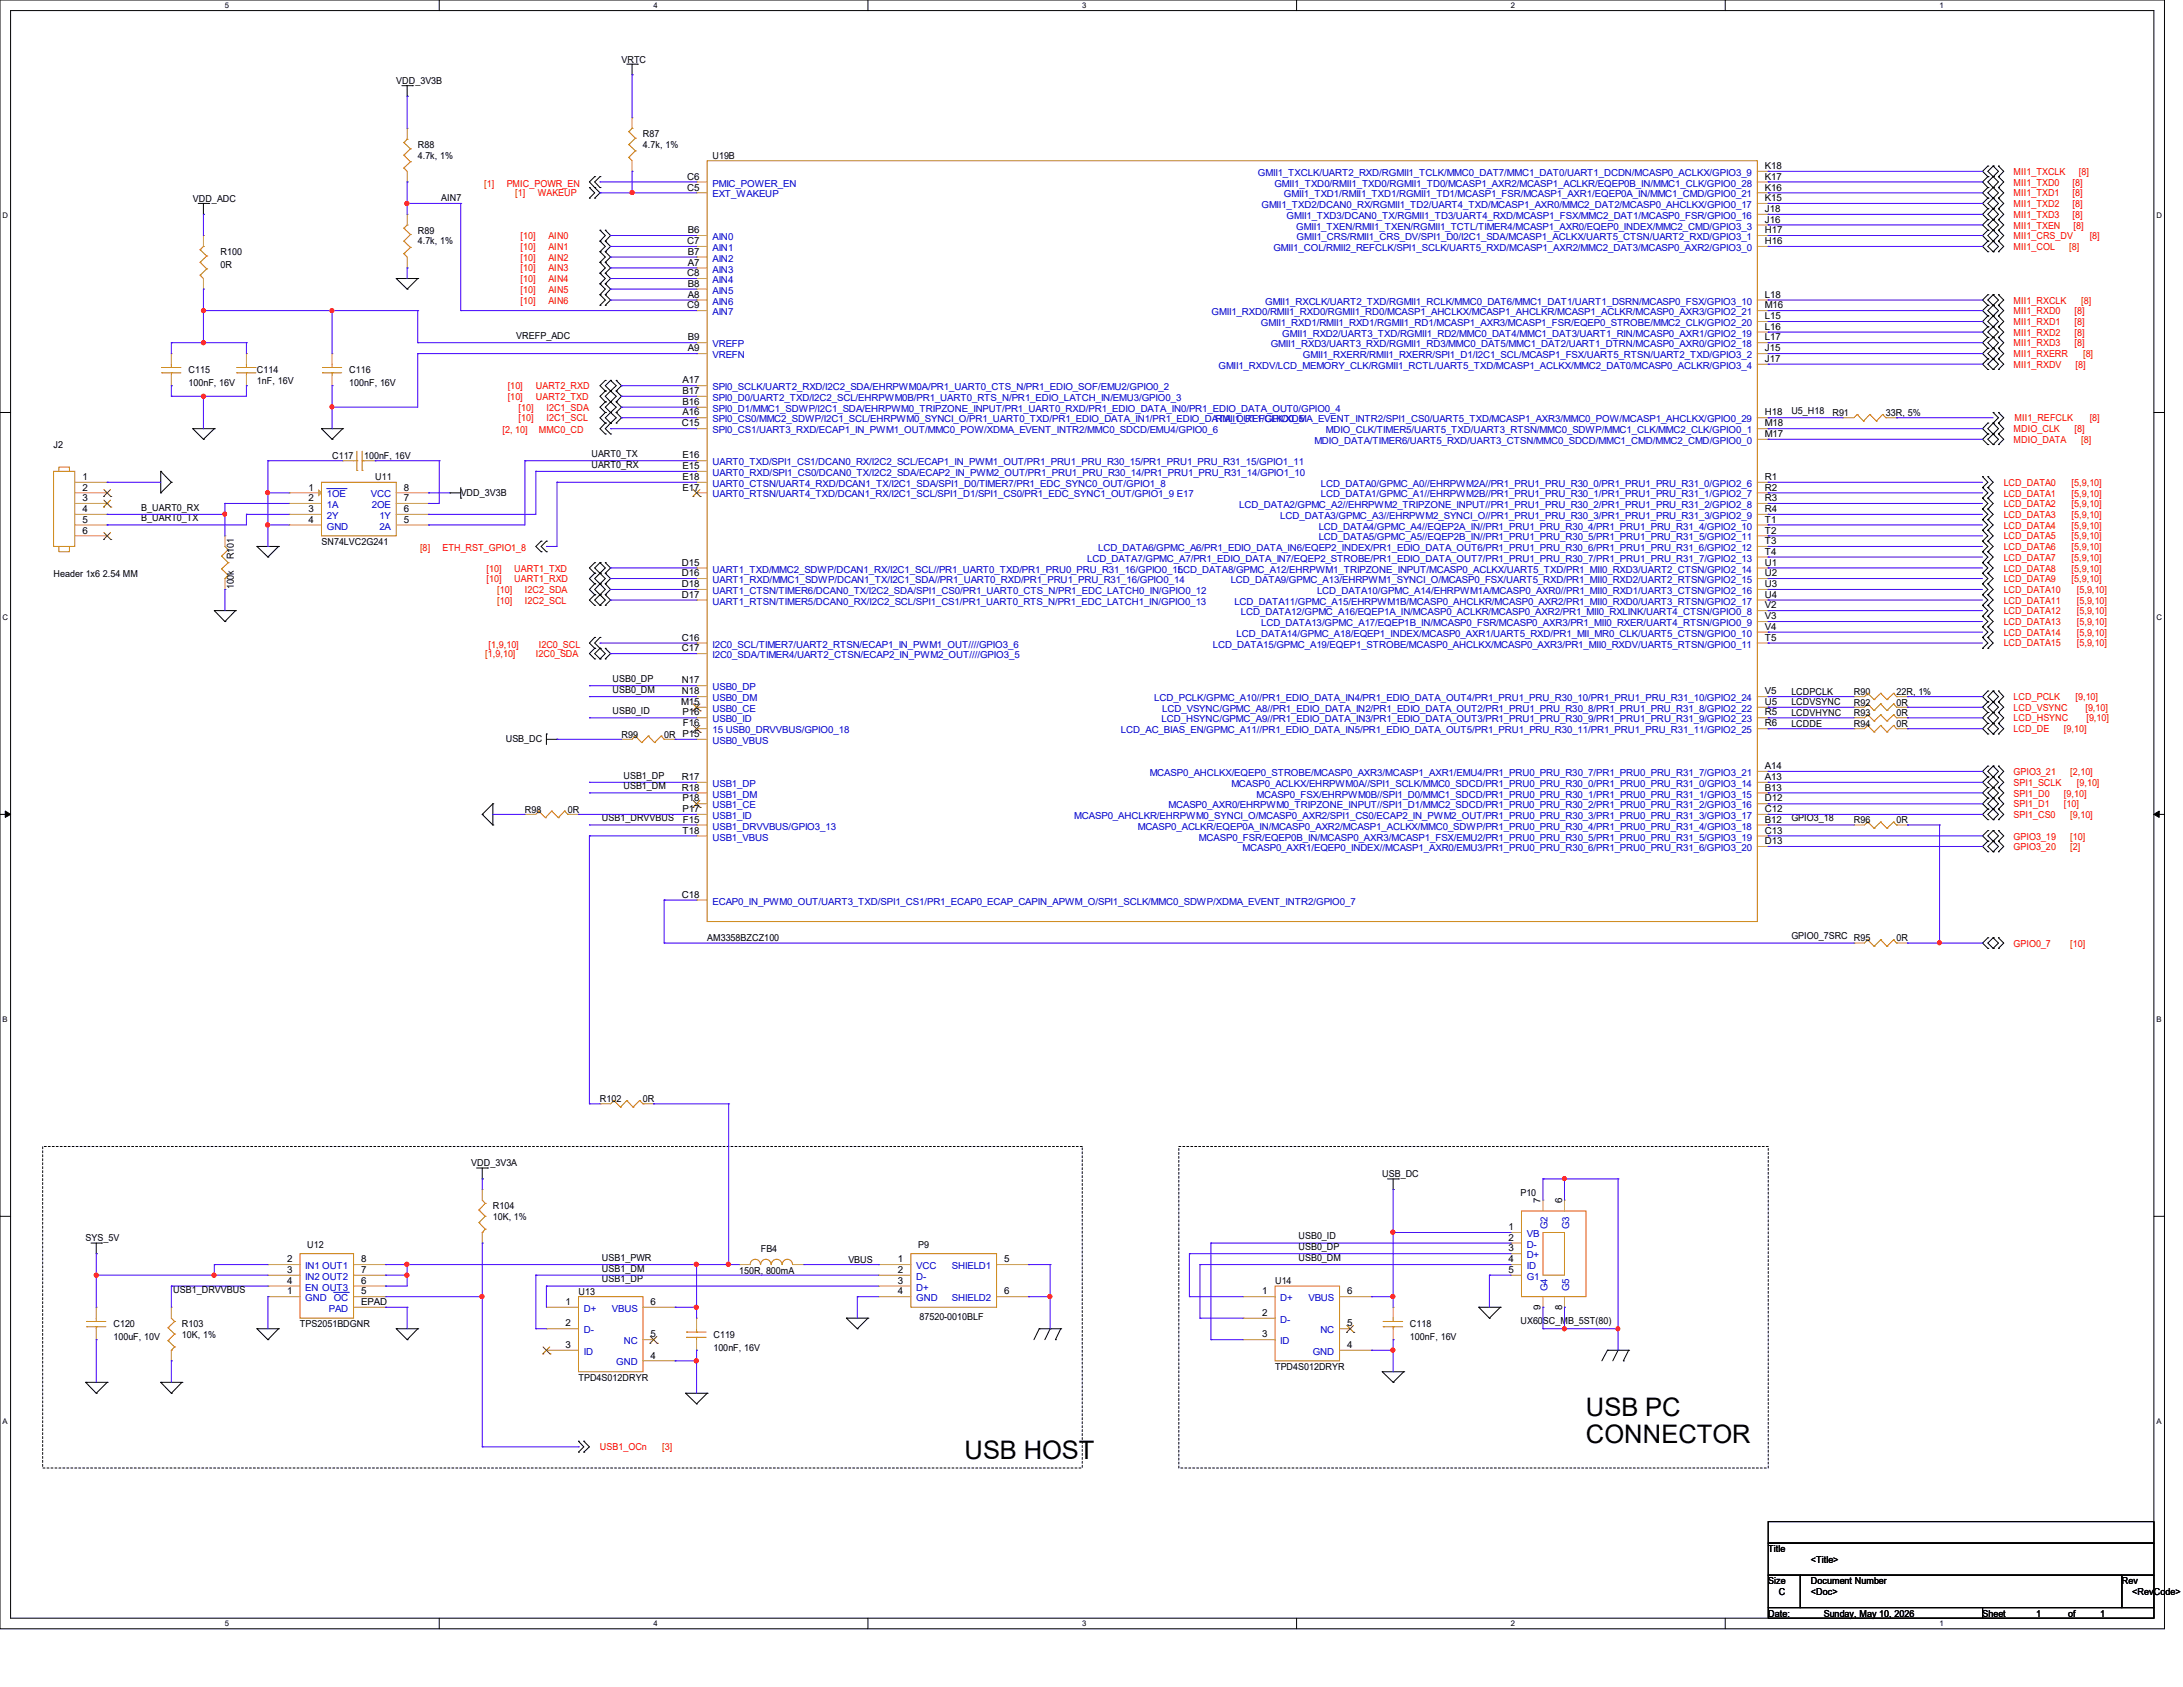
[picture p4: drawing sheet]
<svg xmlns="http://www.w3.org/2000/svg" width="279mm" height="216mm" viewBox="0 0 279 216" stroke-linecap="round" stroke-linejoin="round" font-family="sans-serif">
<defs><g id="words">
<g font-size="3.3">
<text x="203" y="181.3">USB PC</text>
<text x="203" y="184.7">CONNECTOR</text>
<text x="123.4" y="186.7">USB HOST</text>
</g>
<g font-size="1.2">
<text x="50.7" y="10.7">VDD_3V3B</text>
<text x="79.5" y="8">VRTC</text>
<text x="82.3" y="17.6">R87</text>
<text x="53.5" y="19">R88</text>
<text x="53.5" y="20.3">4.7k, 1%</text>
<text x="82.3" y="19">4.7k, 1%</text>
<text x="88" y="23">C6</text>
<text x="91.2" y="20.3">U19B</text>
<text x="225.9" y="21.6">K18</text>
<text x="225.9" y="23">K17</text>
<text x="24.7" y="25.8">VDD_ADC</text>
<text x="53.5" y="29.9">R89</text>
<text x="56.5" y="25.8">AIN7</text>
<text x="88" y="24.4">C5</text>
<text x="88.1" y="29.8">B6</text>
<text x="225.9" y="29.8">H17</text>
<text x="225.9" y="24.4">K16</text>
<text x="225.9" y="25.7">K15</text>
<text x="225.9" y="27.1">J18</text>
<text x="225.9" y="28.5">J16</text>
<text x="28.2" y="32.7">R100</text>
<text x="28.2" y="34.3">0R</text>
<text x="53.5" y="31.3">4.7k, 1%</text>
<text x="88" y="31.2">C7</text>
<text x="88" y="35.3">C8</text>
<text x="88.1" y="32.6">B7</text>
<text x="88.1" y="34">A7</text>
<text x="225.9" y="31.2">H16</text>
<text x="88" y="39.5">C9</text>
<text x="88.1" y="36.7">B8</text>
<text x="88.1" y="38.1">A8</text>
<text x="225.9" y="38.1">L18</text>
<text x="225.9" y="39.5">M16</text>
<text x="225.9" y="40.9">L15</text>
<text x="24.1" y="47.8">C115</text>
<text x="32.9" y="47.8">C114</text>
<text x="44.7" y="47.8">C116</text>
<text x="66.1" y="43.4">VREFP_ADC</text>
<text x="88.1" y="45">A9</text>
<text x="88.1" y="43.6">B9</text>
<text x="225.9" y="42.2">L16</text>
<text x="225.9" y="43.6">L17</text>
<text x="225.9" y="46.3">J17</text>
<text x="225.9" y="45">J15</text>
<text x="24.1" y="49.4">100nF, 16V</text>
<text x="32.9" y="49.1">1nF, 16V</text>
<text x="44.7" y="49.4">100nF, 16V</text>
<text x="87.4" y="53.2">A16</text>
<text x="87.4" y="50.4">B17</text>
<text x="87.4" y="51.8">B16</text>
<text x="87.4" y="49.1">A17</text>
<text x="225.9" y="53.2">H18</text>
<text x="229.3" y="53">U5_H18</text>
<text x="234.5" y="53.3">R91</text>
<text x="241.4" y="53.3">33R, 5%</text>
<text x="6.9" y="57.4">J2</text>
<text x="42.5" y="58.7">C117</text>
<text x="46.6" y="58.7">100nF, 16V</text>
<text x="75.7" y="58.5">UART0_TX</text>
<text x="75.7" y="59.9">UART0_RX</text>
<text x="87.3" y="54.6">C15</text>
<text x="87.4" y="58.7">E16</text>
<text x="225.9" y="54.6">M18</text>
<text x="225.9" y="55.9">M17</text>
<text x="10.5" y="61.4">1</text>
<text x="10.5" y="62.8">2</text>
<text x="10.5" y="64.1">3</text>
<text x="10.5" y="65.5">4</text>
<text x="18.1" y="65.4">B_UART0_RX</text>
<text x="39.5" y="64.1">2</text>
<text x="39.5" y="62.8">1</text>
<text x="39.5" y="65.5">3</text>
<text x="48" y="61.5">U11</text>
<text x="51.7" y="65.5">6</text>
<text x="51.7" y="64.1">7</text>
<text x="51.7" y="62.8">8</text>
<text x="59" y="63.4">VDD_3V3B</text>
<text x="87.4" y="61.4">E18</text>
<text x="87.4" y="62.8">E17</text>
<text x="87.4" y="60">E15</text>
<text x="225.9" y="61.4">R1</text>
<text x="225.9" y="62.8">R2</text>
<text x="225.9" y="64.1">R3</text>
<text x="225.9" y="65.5">R4</text>
<text x="10.5" y="66.9">5</text>
<text x="10.5" y="68.3">6</text>
<text x="18.1" y="66.7">B_UART0_TX</text>
<text x="29.9" y="71.6" transform="rotate(-90 29.9 71.6)">R101</text>
<text x="39.5" y="66.9">4</text>
<text x="41.1" y="69.7">SN74LVC2G241</text>
<text x="51.7" y="66.9">5</text>
<text x="225.9" y="66.9">T1</text>
<text x="225.9" y="68.3">T2</text>
<text x="225.9" y="69.6">T3</text>
<text x="225.9" y="71">T4</text>
<text x="6.9" y="73.8">Header 1x6 2.54 MM</text>
<text x="29.9" y="75.4" transform="rotate(-90 29.9 75.4)">100k</text>
<text x="87.3" y="75.1">D18</text>
<text x="87.3" y="76.5">D17</text>
<text x="87.3" y="73.7">D16</text>
<text x="87.3" y="72.4">D15</text>
<text x="225.9" y="75.1">U3</text>
<text x="225.9" y="76.5">U4</text>
<text x="225.9" y="77.9">V2</text>
<text x="225.9" y="72.4">U1</text>
<text x="225.9" y="73.7">U2</text>
<text x="87.3" y="82">C16</text>
<text x="87.3" y="83.4">C17</text>
<text x="225.9" y="79.2">V3</text>
<text x="225.9" y="80.6">V4</text>
<text x="225.9" y="82">T5</text>
<text x="78.4" y="87.3">USB0_DP</text>
<text x="78.4" y="88.7">USB0_DM</text>
<text x="87.3" y="88.9">N18</text>
<text x="87.3" y="87.5">N17</text>
<text x="225.9" y="88.9">V5</text>
<text x="229.3" y="88.9">LCDPCLK</text>
<text x="237.3" y="88.9">R90</text>
<text x="242.7" y="88.9">22R, 1%</text>
<text x="64.7" y="95">USB_DC</text>
<text x="78.4" y="91.4">USB0_ID</text>
<text x="79.5" y="94.4">R99</text>
<text x="85" y="94.4">0R</text>
<text x="87.2" y="90.2">M15</text>
<text x="87.4" y="91.6">P16</text>
<text x="87.4" y="94.3">P15</text>
<text x="87.4" y="93">F16</text>
<text x="225.9" y="93">R6</text>
<text x="225.9" y="91.6">R5</text>
<text x="225.9" y="90.2">U5</text>
<text x="229.3" y="90.3">LCDVSYNC</text>
<text x="229.3" y="91.6">LCDVHYNC</text>
<text x="229.3" y="93">LCDDE</text>
<text x="237.3" y="91.7">R93</text>
<text x="237.3" y="93">R94</text>
<text x="237.3" y="90.3">R92</text>
<text x="242.7" y="90.3">0R</text>
<text x="242.7" y="91.7">0R</text>
<text x="242.7" y="93">0R</text>
<text x="79.8" y="99.7">USB1_DP</text>
<text x="79.8" y="101">USB1_DM</text>
<text x="87.3" y="101.2">R18</text>
<text x="87.3" y="99.8">R17</text>
<text x="225.9" y="99.8">A13</text>
<text x="225.9" y="98.4">A14</text>
<text x="225.9" y="101.2">B13</text>
<text x="67.2" y="104">R98</text>
<text x="72.7" y="104">0R</text>
<text x="77" y="105.1">USB1_DRVVBUS</text>
<text x="87.4" y="102.6">P18</text>
<text x="87.4" y="103.9">P17</text>
<text x="87.4" y="106.7">T18</text>
<text x="87.4" y="105.3">F15</text>
<text x="225.9" y="105.3">B12</text>
<text x="225.9" y="103.9">C12</text>
<text x="225.9" y="102.6">D12</text>
<text x="225.9" y="106.7">C13</text>
<text x="229.3" y="105.1">GPIO3_18</text>
<text x="237.3" y="105.4">R96</text>
<text x="242.7" y="105.4">0R</text>
<text x="225.9" y="108">D13</text>
<text x="87.3" y="114.9">C18</text>
<text x="90.5" y="120.4">AM3358BZCZ100</text>
<text x="229.3" y="120.2">GPIO0_7SRC R95</text>
<text x="242.7" y="120.4">0R</text>
<text x="76.8" y="141">R102</text>
<text x="82.3" y="141">0R</text>
<text x="60.3" y="149.3">VDD_3V3A</text>
<text x="63.1" y="154.7">R104</text>
<text x="176.9" y="150.6">USB_DC</text>
<text x="194.6" y="153.1">P10</text>
<text x="197.2" y="154" transform="rotate(-90 197.2 154)">7</text>
<text x="199.9" y="154" transform="rotate(-90 199.9 154)">6</text>
<text x="11" y="158.9">SYS_5V</text>
<text x="36.7" y="161.5">2</text>
<text x="39.3" y="159.7">U12</text>
<text x="46.2" y="161.5">8</text>
<text x="63.1" y="156.1">10K, 1%</text>
<text x="77" y="161.4">USB1_PWR</text>
<text x="97.4" y="160.2">FB4</text>
<text x="108.6" y="161.6">VBUS</text>
<text x="114.9" y="161.5">1</text>
<text x="117.5" y="159.7">P9</text>
<text x="128.5" y="161.5">5</text>
<text x="166.2" y="158.6">USB0_ID</text>
<text x="166.2" y="161.4">USB0_DM</text>
<text x="166.2" y="160">USB0_DP</text>
<text x="193.1" y="160.1">3</text>
<text x="193.1" y="158.8">2</text>
<text x="193.1" y="161.5">4</text>
<text x="193.1" y="157.4">1</text>
<text x="22.2" y="165.5">USB1_DRVVBUS</text>
<text x="36.7" y="164.3">4</text>
<text x="36.7" y="165.6">1</text>
<text x="36.7" y="162.9">3</text>
<text x="46.2" y="162.9">7</text>
<text x="46.2" y="164.3">6</text>
<text x="46.2" y="165.6">5</text>
<text x="46.2" y="167">EPAD</text>
<text x="72.4" y="167">1</text>
<text x="74" y="165.7">U13</text>
<text x="77" y="164.1">USB1_DP</text>
<text x="77" y="162.7">USB1_DM</text>
<text x="83.3" y="167">6</text>
<text x="94.6" y="163">150R, 800mA</text>
<text x="114.9" y="162.9">2</text>
<text x="114.9" y="164.3">3</text>
<text x="114.9" y="165.6">4</text>
<text x="128.5" y="165.6">6</text>
<text x="161.5" y="165.6">1</text>
<text x="163.2" y="164.3">U14</text>
<text x="172.4" y="165.6">6</text>
<text x="193.1" y="162.9">5</text>
<text x="197.2" y="167.6" transform="rotate(-90 197.2 167.6)">9</text>
<text x="199.9" y="167.6" transform="rotate(-90 199.9 167.6)">8</text>
<text x="14.5" y="169.8">C120</text>
<text x="14.5" y="171.5">100uF, 10V</text>
<text x="23.3" y="169.8">R103</text>
<text x="23.3" y="171.2">10K, 1%</text>
<text x="38.4" y="169.8">TPS2051BDGNR</text>
<text x="72.4" y="169.8">2</text>
<text x="72.4" y="172.5">3</text>
<text x="83.3" y="173.9">4</text>
<text x="83.3" y="171.2">5</text>
<text x="91.3" y="171.2">C119</text>
<text x="91.3" y="172.8">100nF, 16V</text>
<text x="117.7" y="169">87520-0010BLF</text>
<text x="161.5" y="168.4">2</text>
<text x="161.5" y="171.2">3</text>
<text x="172.4" y="172.5">4</text>
<text x="172.4" y="169.8">5</text>
<text x="180.5" y="169.8">C118</text>
<text x="180.5" y="171.5">100nF, 16V</text>
<text x="194.6" y="169.4">UX60SC_MB_5ST(80)</text>
<text x="74" y="176.7">TPD4S012DRYR</text>
<text x="163.2" y="175.3">TPD4S012DRYR</text>
<text x="226.3" y="198.6">Title</text>
<text x="226.3" y="202.7">Size</text>
<text x="231.8" y="200">&lt;Title&gt;</text>
<text x="231.8" y="202.7">Document Number</text>
<text x="271.6" y="202.7">Rev</text>
<text x="226.3" y="206.9">Date:</text>
<text x="227.7" y="204.1">C</text>
<text x="231.8" y="204.1">&lt;Doc&gt;</text>
<text x="233.4" y="206.9">Sunday, May 10, 2026</text>
<text x="253.7" y="206.9">Sheet</text>
<text x="260.6" y="206.9">1</text>
<text x="264.7" y="206.9">of</text>
<text x="268.8" y="206.9">1</text>
<text x="272.9" y="204.1">&lt;RevCode&gt;</text>
</g>
<g font-size="1.2" fill="#f00">
<text x="62" y="23.9">[1]</text>
<text x="64.9" y="23.9">PMIC_POWR_EN</text>
<text x="257.7" y="22.4">MII1_TXCLK</text>
<text x="257.7" y="23.7">MII1_TXD0</text>
<text x="265.3" y="23.7">[8]</text>
<text x="266.1" y="22.4">[8]</text>
<text x="66" y="25.1">[1]</text>
<text x="68.8" y="25.1">WAKEUP</text>
<text x="257.7" y="25.1">MII1_TXD1</text>
<text x="257.7" y="26.5">MII1_TXD2</text>
<text x="257.7" y="27.9">MII1_TXD3</text>
<text x="257.7" y="29.3">MII1_TXEN</text>
<text x="265.3" y="25.1">[8]</text>
<text x="265.3" y="26.5">[8]</text>
<text x="265.3" y="27.9">[8]</text>
<text x="265.4" y="29.3">[8]</text>
<text x="66.6" y="30.6">[10]</text>
<text x="66.6" y="32">[10]</text>
<text x="66.6" y="33.4">[10]</text>
<text x="66.6" y="34.7">[10]</text>
<text x="70.2" y="30.6">AIN0</text>
<text x="70.2" y="32">AIN1</text>
<text x="70.2" y="33.4">AIN2</text>
<text x="70.2" y="34.7">AIN3</text>
<text x="257.7" y="30.6">MII1_CRS_DV</text>
<text x="257.7" y="32">MII1_COL</text>
<text x="264.8" y="32">[8]</text>
<text x="267.5" y="30.6">[8]</text>
<text x="66.6" y="36.1">[10]</text>
<text x="66.6" y="37.5">[10]</text>
<text x="66.6" y="38.9">[10]</text>
<text x="70.2" y="36.1">AIN4</text>
<text x="70.2" y="37.5">AIN5</text>
<text x="70.2" y="38.9">AIN6</text>
<text x="257.7" y="38.9">MII1_RXCLK</text>
<text x="257.7" y="40.2">MII1_RXD0</text>
<text x="257.7" y="41.6">MII1_RXD1</text>
<text x="265.5" y="40.2">[8]</text>
<text x="265.5" y="41.6">[8]</text>
<text x="266.3" y="38.9">[8]</text>
<text x="257.7" y="43">MII1_RXD2</text>
<text x="257.7" y="44.3">MII1_RXD3</text>
<text x="257.7" y="45.7">MII1_RXERR</text>
<text x="257.7" y="47.1">MII1_RXDV</text>
<text x="265.5" y="43">[8]</text>
<text x="265.5" y="44.3">[8]</text>
<text x="265.6" y="47.1">[8]</text>
<text x="266.6" y="45.7">[8]</text>
<text x="65" y="49.8">[10]</text>
<text x="65" y="51.2">[10]</text>
<text x="66.4" y="52.6">[10]</text>
<text x="66.4" y="53.9">[10]</text>
<text x="68.6" y="49.8">UART2_RXD</text>
<text x="68.6" y="51.2">UART2_TXD</text>
<text x="69.9" y="52.6">I2C1_SDA</text>
<text x="69.9" y="53.9">I2C1_SCL</text>
<text x="257.8" y="53.9">MII1_REFCLK</text>
<text x="267.5" y="53.9">[8]</text>
<text x="64.3" y="55.5">[2, 10]</text>
<text x="69" y="55.5">MMC0_CD</text>
<text x="257.7" y="55.3">MDIO_CLK</text>
<text x="257.7" y="56.7">MDIO_DATA</text>
<text x="265.5" y="55.3">[8]</text>
<text x="266.3" y="56.7">[8]</text>
<text x="256.4" y="62.1">LCD_DATA0</text>
<text x="256.4" y="63.5">LCD_DATA1</text>
<text x="256.4" y="64.9">LCD_DATA2</text>
<text x="265.1" y="62.1">[5,9,10]</text>
<text x="265.1" y="63.5">[5,9,10]</text>
<text x="265.1" y="64.9">[5,9,10]</text>
<text x="53.8" y="70.5">[8]</text>
<text x="56.6" y="70.5">ETH_RST_GPIO1_8</text>
<text x="256.4" y="66.3">LCD_DATA3</text>
<text x="256.4" y="67.6">LCD_DATA4</text>
<text x="256.4" y="69">LCD_DATA5</text>
<text x="256.4" y="70.4">LCD_DATA6</text>
<text x="256.4" y="71.8">LCD_DATA7</text>
<text x="265.1" y="66.3">[5,9,10]</text>
<text x="265.1" y="67.6">[5,9,10]</text>
<text x="265.1" y="69">[5,9,10]</text>
<text x="265.1" y="70.4">[5,9,10]</text>
<text x="265.1" y="71.8">[5,9,10]</text>
<text x="62.3" y="73.2">[10]</text>
<text x="62.3" y="74.5">[10]</text>
<text x="63.6" y="75.9">[10]</text>
<text x="63.6" y="77.3">[10]</text>
<text x="65.8" y="73.2">UART1_TXD</text>
<text x="65.8" y="74.5">UART1_RXD</text>
<text x="67.2" y="75.9">I2C2_SDA</text>
<text x="67.2" y="77.3">I2C2_SCL</text>
<text x="256.4" y="73.2">LCD_DATA8</text>
<text x="256.4" y="74.5">LCD_DATA9</text>
<text x="256.4" y="75.9">LCD_DATA10</text>
<text x="256.4" y="77.3">LCD_DATA11</text>
<text x="265.1" y="73.2">[5,9,10]</text>
<text x="265.1" y="74.5">[5,9,10]</text>
<text x="265.8" y="75.9">[5,9,10]</text>
<text x="265.8" y="77.3">[5,9,10]</text>
<text x="62.5" y="82.9">[1,9,10]</text>
<text x="69" y="82.9">I2C0_SCL</text>
<text x="256.4" y="78.6">LCD_DATA12</text>
<text x="256.4" y="80">LCD_DATA13</text>
<text x="256.4" y="81.4">LCD_DATA14</text>
<text x="256.4" y="82.7">LCD_DATA15</text>
<text x="265.8" y="78.6">[5,9,10]</text>
<text x="265.8" y="80">[5,9,10]</text>
<text x="265.8" y="81.4">[5,9,10]</text>
<text x="265.8" y="82.7">[5,9,10]</text>
<text x="62.1" y="84.1">[1,9,10]</text>
<text x="68.6" y="84.1">I2C0_SDA</text>
<text x="257.7" y="89.6">LCD_PCLK</text>
<text x="265.6" y="89.6">[9,10]</text>
<text x="257.7" y="91">LCD_VSYNC</text>
<text x="257.7" y="92.3">LCD_HSYNC</text>
<text x="257.7" y="93.7">LCD_DE</text>
<text x="264.2" y="93.7">[9,10]</text>
<text x="266.9" y="91">[9,10]</text>
<text x="267" y="92.3">[9,10]</text>
<text x="257.7" y="99.2">GPIO3_21</text>
<text x="257.7" y="100.6">SPI1_SCLK</text>
<text x="257.7" y="101.9">SPI1_D0</text>
<text x="264.2" y="101.9">[9,10]</text>
<text x="265" y="99.2">[2,10]</text>
<text x="265.8" y="100.6">[9,10]</text>
<text x="257.7" y="103.3">SPI1_D1</text>
<text x="257.7" y="104.7">SPI1_CS0</text>
<text x="257.7" y="107.4">GPIO3_19</text>
<text x="264.2" y="103.3">[10]</text>
<text x="265" y="104.7">[9,10]</text>
<text x="265" y="107.4">[10]</text>
<text x="257.7" y="108.8">GPIO3_20</text>
<text x="265" y="108.8">[2]</text>
<text x="257.7" y="121.2">GPIO0_7</text>
<text x="265" y="121.2">[10]</text>
<text x="76.8" y="185.6">USB1_OCn</text>
<text x="84.8" y="185.6">[3]</text>
</g>
<g font-size="1.2" fill="#00c">
<text x="91.2" y="23.9">PMIC_POWER_EN</text>
<text x="161" y="22.5">GMII1_TXCLK/UART2_RXD/RGMII1_TCLK/MMC0_DAT7/MMC1_DAT0/UART1_DCDN/MCASP0_ACLKX/GPIO3_9</text>
<text x="163.1" y="23.9">GMII1_TXD0/RMII1_TXD0/RGMII1_TD0/MCASP1_AXR2/MCASP1_ACLKR/EQEP0B_IN/MMC1_CLK/GPIO0_28</text>
<text x="91.2" y="25.3">EXT_WAKEUP</text>
<text x="161.5" y="26.6">GMII1_TXD2/DCAN0_RX/RGMII1_TD2/UART4_TXD/MCASP1_AXR0/MMC2_DAT2/MCASP0_AHCLKX/GPIO0_17</text>
<text x="164.3" y="25.3">GMII1_TXD1/RMII1_TXD1/RGMII1_TD1/MCASP1_FSR/MCASP1_AXR1/EQEP0A_IN/MMC1_CMD/GPIO0_21</text>
<text x="164.7" y="28">GMII1_TXD3/DCAN0_TX/RGMII1_TD3/UART4_RXD/MCASP1_FSX/MMC2_DAT1/MCASP0_FSR/GPIO0_16</text>
<text x="165.9" y="29.4">GMII1_TXEN/RMII1_TXEN/RGMII1_TCTL/TIMER4/MCASP1_AXR0/EQEP0_INDEX/MMC2_CMD/GPIO3_3</text>
<text x="91.2" y="30.7">AIN0</text>
<text x="91.2" y="32.1">AIN1</text>
<text x="91.2" y="33.5">AIN2</text>
<text x="91.2" y="34.9">AIN3</text>
<text x="163" y="32.1">GMII1_COL/RMII2_REFCLK/SPI1_SCLK/UART5_RXD/MCASP1_AXR2/MMC2_DAT3/MCASP0_AXR2/GPIO3_0</text>
<text x="165.9" y="30.7">GMII1_CRS/RMII1_CRS_DV/SPI1_D0/I2C1_SDA/MCASP1_ACLKX/UART5_CTSN/UART2_RXD/GPIO3_1</text>
<text x="91.2" y="36.2">AIN4</text>
<text x="91.2" y="37.6">AIN5</text>
<text x="91.2" y="39">AIN6</text>
<text x="91.2" y="40.3">AIN7</text>
<text x="155.1" y="40.3">GMII1_RXD0/RMII1_RXD0/RGMII1_RD0/MCASP1_AHCLKX/MCASP1_AHCLKR/MCASP1_ACLKR/MCASP0_AXR3/GPIO2_21</text>
<text x="161.4" y="41.7">GMII1_RXD1/RMII1_RXD1/RGMII1_RD1/MCASP1_AXR3/MCASP1_FSR/EQEP0_STROBE/MMC2_CLK/GPIO2_20</text>
<text x="161.9" y="39">GMII1_RXCLK/UART2_TXD/RGMII1_RCLK/MMC0_DAT6/MMC1_DAT1/UART1_DSRN/MCASP0_FSX/GPIO3_10</text>
<text x="91.2" y="45.8">VREFN</text>
<text x="91.2" y="44.4">VREFP</text>
<text x="156" y="47.2">GMII1_RXDV/LCD_MEMORY_CLK/RGMII1_RCTL/UART5_TXD/MCASP1_ACLKX/MMC2_DAT0/MCASP0_ACLKR/GPIO3_4</text>
<text x="162.6" y="44.4">GMII1_RXD3/UART3_RXD/RGMII1_RD3/MMC0_DAT5/MMC1_DAT2/UART1_DTRN/MCASP0_AXR0/GPIO2_18</text>
<text x="164.1" y="43.1">GMII1_RXD2/UART3_TXD/RGMII1_RD2/MMC0_DAT4/MMC1_DAT3/UART1_RIN/MCASP0_AXR1/GPIO2_19</text>
<text x="166.7" y="45.8">GMII1_RXERR/RMII1_RXERR/SPI1_D1/I2C1_SCL/MCASP1_FSX/UART5_RTSN/UART2_TXD/GPIO3_2</text>
<text x="91.2" y="51.3">SPI0_D0/UART2_TXD/I2C2_SCL/EHRPWM0B/PR1_UART0_RTS_N/PR1_EDIO_LATCH_IN/EMU3/GPIO0_3</text>
<text x="91.2" y="52.7">SPI0_D1/MMC1_SDWP/I2C1_SDA/EHRPWM0_TRIPZONE_INPUT/PR1_UART0_RXD/PR1_EDIO_DATA_IN0/PR1_EDIO_DATA_OUT0/GPIO0_4</text>
<text x="91.2" y="50">SPI0_SCLK/UART2_RXD/I2C2_SDA/EHRPWM0A/PR1_UART0_CTS_N/PR1_EDIO_SOF/EMU2/GPIO0_2</text>
<text x="91.2" y="54.1">SPI0_CS0/MMC2_SDWP/I2C1_SCL/EHRPWM0_SYNCI_O/PR1_UART0_TXD/PR1_EDIO_DATA_IN1/PR1_EDIO_DATA_OUT1/GPIO0_5</text>
<text x="91.2" y="55.5">SPI0_CS1/UART3_RXD/ECAP1_IN_PWM1_OUT/MMC0_POW/XDMA_EVENT_INTR2/MMC0_SDCD/EMU4/GPIO0_6</text>
<text x="91.2" y="59.6">UART0_TXD/SPI1_CS1/DCAN0_RX/I2C2_SCL/ECAP1_IN_PWM1_OUT/PR1_PRU1_PRU_R30_15/PR1_PRU1_PRU_R31_15/GPIO1_11</text>
<text x="155.6" y="54.1">RMII1_REFCLK/XDMA_EVENT_INTR2/SPI1_CS0/UART5_TXD/MCASP1_AXR3/MMC0_POW/MCASP1_AHCLKX/GPIO0_29</text>
<text x="168.2" y="56.8">MDIO_DATA/TIMER6/UART5_RXD/UART3_CTSN/MMC0_SDCD/MMC1_CMD/MMC2_CMD/GPIO0_0</text>
<text x="169.7" y="55.5">MDIO_CLK/TIMER5/UART5_TXD/UART3_RTSN/MMC0_SDWP/MMC1_CLK/MMC2_CLK/GPIO0_1</text>
<text x="41.8" y="65">1A</text>
<text x="41.8" y="63.7">1OE</text>
<text x="47.5" y="63.7">VCC</text>
<text x="47.6" y="65">2OE</text>
<text x="91.2" y="62.3">UART0_CTSN/UART4_RXD/DCAN1_TX/I2C1_SDA/SPI1_D0/TIMER7/PR1_EDC_SYNC0_OUT/GPIO1_8</text>
<text x="91.2" y="63.7">UART0_RTSN/UART4_TXD/DCAN1_RX/I2C1_SCL/SPI1_D1/SPI1_CS0/PR1_EDC_SYNC1_OUT/GPIO1_9 E17</text>
<text x="91.2" y="60.9">UART0_RXD/SPI1_CS0/DCAN0_TX/I2C2_SDA/ECAP2_IN_PWM2_OUT/PR1_PRU1_PRU_R30_14/PR1_PRU1_PRU_R31_14/GPIO1_10</text>
<text x="158.6" y="65">LCD_DATA2/GPMC_A2//EHRPWM2_TRIPZONE_INPUT//PR1_PRU1_PRU_R30_2/PR1_PRU1_PRU_R31_2/GPIO2_8</text>
<text x="169.1" y="62.3">LCD_DATA0/GPMC_A0//EHRPWM2A//PR1_PRU1_PRU_R30_0/PR1_PRU1_PRU_R31_0/GPIO2_6</text>
<text x="169.1" y="63.7">LCD_DATA1/GPMC_A1//EHRPWM2B//PR1_PRU1_PRU_R30_1/PR1_PRU1_PRU_R31_1/GPIO2_7</text>
<text x="41.8" y="66.4">2Y</text>
<text x="41.8" y="67.8">GND</text>
<text x="48.6" y="66.4">1Y</text>
<text x="48.6" y="67.8">2A</text>
<text x="139.1" y="71.9">LCD_DATA7/GPMC_A7/PR1_EDIO_DATA_IN7/EQEP2_STROBE/PR1_EDIO_DATA_OUT7/PR1_PRU1_PRU_R30_7/PR1_PRU1_PRU_R31_7/GPIO2_13</text>
<text x="140.5" y="70.5">LCD_DATA6/GPMC_A6/PR1_EDIO_DATA_IN6/EQEP2_INDEX/PR1_EDIO_DATA_OUT6/PR1_PRU1_PRU_R30_6/PR1_PRU1_PRU_R31_6/GPIO2_12</text>
<text x="163.9" y="66.4">LCD_DATA3/GPMC_A3//EHRPWM2_SYNCI_O//PR1_PRU1_PRU_R30_3/PR1_PRU1_PRU_R31_3/GPIO2_9</text>
<text x="168.8" y="67.8">LCD_DATA4/GPMC_A4//EQEP2A_IN//PR1_PRU1_PRU_R30_4/PR1_PRU1_PRU_R31_4/GPIO2_10</text>
<text x="168.8" y="69.2">LCD_DATA5/GPMC_A5//EQEP2B_IN//PR1_PRU1_PRU_R30_5/PR1_PRU1_PRU_R31_5/GPIO2_11</text>
<text x="91.2" y="76">UART1_CTSN/TIMER6/DCAN0_TX/I2C2_SDA/SPI1_CS0/PR1_UART0_CTS_N/PR1_EDC_LATCH0_IN/GPIO0_12</text>
<text x="91.2" y="77.4">UART1_RTSN/TIMER5/DCAN0_RX/I2C2_SCL/SPI1_CS1/PR1_UART0_RTS_N/PR1_EDC_LATCH1_IN/GPIO0_13</text>
<text x="91.2" y="74.6">UART1_RXD/MMC1_SDWP/DCAN1_TX/I2C1_SDA//PR1_UART0_RXD/PR1_PRU1_PRU_R31_16/GPIO0_14</text>
<text x="91.2" y="73.3">UART1_TXD/MMC2_SDWP/DCAN1_RX/I2C1_SCL//PR1_UART0_TXD/PR1_PRU0_PRU_R31_16/GPIO0_15</text>
<text x="150.7" y="73.3">LCD_DATA8/GPMC_A12/EHRPWM1_TRIPZONE_INPUT/MCASP0_ACLKX/UART5_TXD/PR1_MII0_RXD3/UART2_CTSN/GPIO2_14</text>
<text x="157.5" y="74.6">LCD_DATA9/GPMC_A13/EHRPWM1_SYNCI_O/MCASP0_FSX/UART5_RXD/PR1_MII0_RXD2/UART2_RTSN/GPIO2_15</text>
<text x="158" y="77.4">LCD_DATA11/GPMC_A15/EHRPWM1B/MCASP0_AHCLKR/MCASP0_AXR2/PR1_MII0_RXD0/UART3_RTSN/GPIO2_17</text>
<text x="168.6" y="76">LCD_DATA10/GPMC_A14/EHRPWM1A/MCASP0_AXR0//PR1_MII0_RXD1/UART3_CTSN/GPIO2_16</text>
<text x="91.2" y="82.9">I2C0_SCL/TIMER7/UART2_RTSN/ECAP1_IN_PWM1_OUT////GPIO3_6</text>
<text x="155.2" y="82.9">LCD_DATA15/GPMC_A19/EQEP1_STROBE/MCASP0_AHCLKX/MCASP0_AXR3/PR1_MII0_RXDV/UART5_RTSN/GPIO0_11</text>
<text x="158.3" y="81.5">LCD_DATA14/GPMC_A18/EQEP1_INDEX/MCASP0_AXR1/UART5_RXD/PR1_MII_MR0_CLK/UART5_CTSN/GPIO0_10</text>
<text x="158.8" y="78.7">LCD_DATA12/GPMC_A16/EQEP1A_IN/MCASP0_ACLKR/MCASP0_AXR2/PR1_MII0_RXLINK/UART4_CTSN/GPIO0_8</text>
<text x="161.4" y="80.1">LCD_DATA13/GPMC_A17/EQEP1B_IN/MCASP0_FSR/MCASP0_AXR3/PR1_MII0_RXER/UART4_RTSN/GPIO0_9</text>
<text x="91.2" y="84.2">I2C0_SDA/TIMER4/UART2_CTSN/ECAP2_IN_PWM2_OUT////GPIO3_5</text>
<text x="91.2" y="89.7">USB0_DM</text>
<text x="91.2" y="88.3">USB0_DP</text>
<text x="147.7" y="89.7">LCD_PCLK/GPMC_A10//PR1_EDIO_DATA_IN4/PR1_EDIO_DATA_OUT4/PR1_PRU1_PRU_R30_10/PR1_PRU1_PRU_R31_10/GPIO2_24</text>
<text x="91.2" y="93.9">15 USB0_DRVVBUS/GPIO0_18</text>
<text x="91.2" y="91.1">USB0_CE</text>
<text x="91.2" y="92.5">USB0_ID</text>
<text x="91.2" y="95.2">USB0_VBUS</text>
<text x="143.5" y="93.9">LCD_AC_BIAS_EN/GPMC_A11//PR1_EDIO_DATA_IN5/PR1_EDIO_DATA_OUT5/PR1_PRU1_PRU_R30_11/PR1_PRU1_PRU_R31_11/GPIO2_25</text>
<text x="148.7" y="92.5">LCD_HSYNC/GPMC_A9//PR1_EDIO_DATA_IN3/PR1_EDIO_DATA_OUT3/PR1_PRU1_PRU_R30_9/PR1_PRU1_PRU_R31_9/GPIO2_23</text>
<text x="148.8" y="91.1">LCD_VSYNC/GPMC_A8//PR1_EDIO_DATA_IN2/PR1_EDIO_DATA_OUT2/PR1_PRU1_PRU_R30_8/PR1_PRU1_PRU_R31_8/GPIO2_22</text>
<text x="91.2" y="100.7">USB1_DP</text>
<text x="147.1" y="99.3">MCASP0_AHCLKX/EQEP0_STROBE/MCASP0_AXR3/MCASP1_AXR1/EMU4/PR1_PRU0_PRU_R30_7/PR1_PRU0_PRU_R31_7/GPIO3_21</text>
<text x="157.6" y="100.7">MCASP0_ACLKX/EHRPWM0A//SPI1_SCLK/MMC0_SDCD/PR1_PRU0_PRU_R30_0/PR1_PRU0_PRU_R31_0/GPIO3_14</text>
<text x="91.2" y="103.5">USB1_CE</text>
<text x="91.2" y="102.1">USB1_DM</text>
<text x="91.2" y="106.2">USB1_DRVVBUS/GPIO3_13</text>
<text x="91.2" y="104.8">USB1_ID</text>
<text x="91.2" y="107.6">USB1_VBUS</text>
<text x="137.5" y="104.8">MCASP0_AHCLKR/EHRPWM0_SYNCI_O/MCASP0_AXR2/SPI1_CS0/ECAP2_IN_PWM2_OUT/PR1_PRU0_PRU_R30_3/PR1_PRU0_PRU_R31_3/GPIO3_17</text>
<text x="145.6" y="106.2">MCASP0_ACLKR/EQEP0A_IN/MCASP0_AXR2/MCASP1_ACLKX/MMC0_SDWP/PR1_PRU0_PRU_R30_4/PR1_PRU0_PRU_R31_4/GPIO3_18</text>
<text x="149.6" y="103.5">MCASP0_AXR0/EHRPWM0_TRIPZONE_INPUT//SPI1_D1/MMC2_SDCD/PR1_PRU0_PRU_R30_2/PR1_PRU0_PRU_R31_2/GPIO3_16</text>
<text x="153.5" y="107.6">MCASP0_FSR/EQEP0B_IN/MCASP0_AXR3/MCASP1_FSX/EMU2/PR1_PRU0_PRU_R30_5/PR1_PRU0_PRU_R31_5/GPIO3_19</text>
<text x="160.8" y="102.1">MCASP0_FSX/EHRPWM0B//SPI1_D0/MMC1_SDCD/PR1_PRU0_PRU_R30_1/PR1_PRU0_PRU_R31_1/GPIO3_15</text>
<text x="159" y="108.9">MCASP0_AXR1/EQEP0_INDEX//MCASP1_AXR0/EMU3/PR1_PRU0_PRU_R30_6/PR1_PRU0_PRU_R31_6/GPIO3_20</text>
<text x="91.2" y="115.8">ECAP0_IN_PWM0_OUT/UART3_TXD/SPI1_CS1/PR1_ECAP0_ECAP_CAPIN_APWM_O/SPI1_SCLK/MMC0_SDWP/XDMA_EVENT_INTR2/GPIO0_7</text>
<text x="195.4" y="161">D+</text>
<text x="195.4" y="159.7">D-</text>
<text x="195.4" y="158.3">VB</text>
<text x="198.1" y="157.3" transform="rotate(-90 198.1 157.3)">G2</text>
<text x="200.8" y="157.3" transform="rotate(-90 200.8 157.3)">G3</text>
<text x="39.1" y="165.2">EN OUT3</text>
<text x="39.1" y="166.5">GND</text>
<text x="39.1" y="162.4">IN1 OUT1</text>
<text x="39.1" y="163.8">IN2 OUT2</text>
<text x="42.1" y="167.9">PAD</text>
<text x="42.7" y="166.5">OC</text>
<text x="74.7" y="167.9">D+</text>
<text x="78.3" y="167.9">VBUS</text>
<text x="117.3" y="162.4">VCC</text>
<text x="117.3" y="163.8">D-</text>
<text x="117.3" y="165.2">D+</text>
<text x="117.3" y="166.5">GND</text>
<text x="121.8" y="162.4">SHIELD1</text>
<text x="121.8" y="166.5">SHIELD2</text>
<text x="163.9" y="166.5">D+</text>
<text x="167.5" y="166.5">VBUS</text>
<text x="195.4" y="163.8">G1</text>
<text x="195.4" y="162.4">ID</text>
<text x="198.1" y="165.3" transform="rotate(-90 198.1 165.3)">G4</text>
<text x="200.8" y="165.3" transform="rotate(-90 200.8 165.3)">G5</text>
<text x="74.7" y="170.6">D-</text>
<text x="74.7" y="173.4">ID</text>
<text x="79.8" y="172">NC</text>
<text x="163.9" y="169.3">D-</text>
<text x="163.9" y="172">ID</text>
<text x="168" y="173.4">GND</text>
<text x="169" y="170.6">NC</text>
<text x="78.9" y="174.7">GND</text>
</g>
<g font-size="1">
<text x="28.8" y="1">5</text>
<text x="83.7" y="1">4</text>
<text x="138.5" y="1">3</text>
<text x="193.4" y="1">2</text>
<text x="248.2" y="1">1</text>
<text x=".3" y="27.9">D</text>
<text x="276" y="27.9">D</text>
<text x=".3" y="79.4">C</text>
<text x="276" y="79.4">C</text>
<text x=".3" y="130.8">B</text>
<text x="276" y="130.8">B</text>
<text x=".3" y="182.2">A</text>
<text x="276" y="182.2">A</text>
<text x="28.8" y="208.1">5</text>
<text x="83.7" y="208.1">4</text>
<text x="138.5" y="208.1">3</text>
<text x="193.4" y="208.1">2</text>
<text x="248.2" y="208.1">1</text>
</g>
</g></defs>
<path d="M0 0h277v208.4h-277zM1.4 1.4h274.3v205.7h-274.3z" fill="none" stroke="#000" stroke-width=".13"/>
<g fill="#fff">
<path d="M28.8 .1h.5v1.1h-.5z"/>
<path d="M28.8 207.2h.5v1.1h-.5z"/>
</g>
<path d="M56.2 0v1.4M56.2 207.1v1.3" fill="none" stroke="#000" stroke-width=".13"/>
<g fill="#fff">
<path d="M83.7 .1h.5v1.1h-.5z"/>
<path d="M83.7 207.2h.5v1.1h-.5z"/>
</g>
<path d="M111.1 0v1.4M111.1 207.1v1.3" fill="none" stroke="#000" stroke-width=".13"/>
<g fill="#fff">
<path d="M138.5 .1h.6v1.1h-.6z"/>
<path d="M138.5 207.2h.6v1.1h-.6z"/>
</g>
<path d="M165.9 0v1.4M165.9 207.1v1.3" fill="none" stroke="#000" stroke-width=".13"/>
<g fill="#fff">
<path d="M193.4 .1h.5v1.1h-.5z"/>
<path d="M193.4 207.2h.5v1.1h-.5z"/>
</g>
<path d="M220.8 0v1.4M220.8 207.1v1.3" fill="none" stroke="#000" stroke-width=".13"/>
<g fill="#fff">
<path d="M248.2 .1h.6v1.1h-.6z"/>
<path d="M248.2 207.2h.6v1.1h-.6z"/>
<path d="M.3 27.1h.8v1.1h-.8z"/>
<path d="M276 27.1h.7v1.1h-.7z"/>
<path d="M.3 78.5h.8v1.1h-.8z"/>
<path d="M276 78.5h.7v1.1h-.7z"/>
</g>
<path d="M0 52.8h1.4M275.7 52.8h1.3" fill="none" stroke="#000" stroke-width=".13"/>
<g fill="#fff">
<path d="M.3 129.9h.7v1.1h-.7z"/>
<path d="M276 129.9h.6v1.1h-.6z"/>
</g>
<path d="M0 104.2h1.4M275.7 104.2h1.3" fill="none" stroke="#000" stroke-width=".13"/>
<path d="M.7 103.8l.7 .4-.7 .4zM275.7 104.2l.7-.4v.8z" fill="#000" stroke="#000" stroke-width=".13"/>
<g fill="#fff">
<path d="M.3 181.4h.7v1.1h-.7z"/>
<path d="M276 181.4h.6v1.1h-.6z"/>
</g>
<g fill="none" stroke="#000" stroke-width=".13">
<path d="M51.4 11h1.4M52.1 12.3h.1M52.1 11v1.3M52.8 11h.1M80.2 8.2h1.4M80.9 9.6h.1M80.9 8.2v1.4M81.6 8.2h.1M25.4 26h1.3M26 27.4h.1M26 26v1.4M26.7 26h.1"/>
<path d="M50.7 35.6h.1M50.7 35.6h2.8M50.7 35.6l1.4 1.4M52.1 37h.1M53.5 35.6h.1M53.5 35.6l-1.4 1.4M75.4 25.4h.1M75.4 24h.1M75.4 24l.7 .7-.7 .7M76.1 22.6h.1M76.1 24h.1M76.1 25.4h.1"/>
<path d="M76.1 22.6l-.7 .7 .7 .7M76.1 24l.7 .7-.7 .7M76.8 22.6h.1M76.8 24h.1M76.8 30.9h.1M76.8 29.5h.1M76.8 32.2h.1M76.8 33.6h.1M76.8 35h.1M76.8 36.3h.1M76.8 37.7h.1M76.8 39.1h.1"/>
<path d="M76.8 22.6l-.7 .7 .7 .7M76.8 29.5l.7 .6-.7 .8M76.8 30.9l.7 .6-.7 .7M76.8 32.2l.7 .7-.7 .7M76.8 33.6l.7 .7-.7 .7M76.8 35l.7 .6-.7 .7M76.8 36.3l.7 .7-.7 .7M76.8 37.7l.7 .7-.7 .7M77.5 29.5h.1M77.5 30.9h.1M77.5 32.2h.1M77.5 33.6h.1"/>
<path d="M77.5 35h.1M77.5 36.3h.1M77.5 37.7h.1M77.5 39.1h.1M77.5 29.5l.6 .6-.6 .8M77.5 30.9l.6 .6-.6 .7M77.5 32.2l.6 .7-.6 .7M77.5 33.6l.6 .7-.6 .7M77.5 35l.6 .6-.6 .7M77.5 36.3l.6 .7-.6 .7M77.5 37.7l.6 .7-.6 .7M254.4 21.3h.1"/>
<path d="M254.4 22.6h.1M254.4 24h.1M254.4 25.4h.1M254.4 26.7h.1M254.4 28.1h.1M254.4 29.5h.1M254.4 30.9h.1M254.4 32.2h.1M254.4 37.7h.1M254.4 39.1h.1M254.4 21.3l-.7 .6 .7 .7M254.4 22.6l-.7 .7 .7 .7"/>
<path d="M254.4 24l-.7 .7 .7 .7M254.4 25.4l-.7 .6 .7 .7M254.4 26.7l-.7 .7 .7 .7M254.4 29.5l-.7 .6 .7 .8M254.4 28.1l-.7 .7 .7 .7M254.4 30.9l-.7 .6 .7 .7M254.4 37.7l-.7 .7 .7 .7M254.4 39.1l-.7 .7 .7 .6M255.1 22.6h.1M255.1 21.3h.1M255.1 24h.1M255.1 25.4h.1"/>
<path d="M255.1 26.7h.1M255.1 28.1h.1M255.1 29.5h.1M255.1 30.9h.1M255.1 32.2h.1M255.1 39.1h.1M255.1 37.7h.1M255.1 21.3l-.7 .6 1.4 1.4-.7 .7M255.1 21.3l.7 .6-1.4 1.4 .7 .7M255.1 24l-.7 .7 1.4 1.3-.7 .7M255.1 24l.7 .7-1.4 1.3 .7 .7M255.1 26.7l-.7 .7 1.4 1.4-1.4 1.3 .7 .8"/>
<path d="M255.1 26.7l.7 .7-1.4 1.4 1.4 1.3-.7 .8M255.1 30.9l-.7 .6 .7 .7M255.1 30.9l.7 .6-.7 .7M255.1 37.7l-.7 .7 1.4 1.4-.7 .6M255.1 37.7l.7 .7-1.4 1.4 .7 .6M255.8 21.3h.1M255.8 22.6h.1M255.8 24h.1M255.8 25.4h.1M255.8 26.7h.1M255.8 28.1h.1M255.8 29.5h.1"/>
<path d="M255.8 30.9h.1M255.8 32.2h.1M255.8 37.7h.1M255.8 39.1h.1M255.8 21.3l.7 .6-.7 .7M255.8 22.6l.7 .7-.7 .7M255.8 24l.7 .7-.7 .7M255.8 25.4l.7 .6-.7 .7M255.8 26.7l.7 .7-.7 .7M255.8 28.1l.7 .7-.7 .7M255.8 29.5l.7 .6-.7 .8M255.8 30.9l.7 .6-.7 .7"/>
<path d="M255.8 37.7l.7 .7-.7 .7M255.8 39.1l.7 .7-.7 .6M24.7 54.9h.1M24.7 54.9h2.7M24.7 54.9l1.3 1.3M26 56.2h.1M27.4 54.9h.1M27.4 54.9l-1.4 1.3M41.1 54.9h.1M41.1 54.9h2.8M41.1 54.9l1.4 1.3M42.5 56.2h.1"/>
<path d="M43.9 54.9h.1M43.9 54.9l-1.4 1.3M77.5 48.7h.1M77.5 50h.1M77.5 51.4h.1M77.5 52.8h.1M77.5 54.1h.1M77.5 55.5h.1M77.5 48.7l-.7 .7 .7 .6M77.5 51.4l-.7 .7 .7 .7M77.5 50l-.7 .7 .7 .7M77.5 52.8l-.7 .7 .7 .6"/>
<path d="M77.5 54.1l-.7 .8 .7 .6M78.1 50h.1M78.1 48.7h.1M78.1 51.4h.1M78.1 52.8h.1M78.1 54.1h.1M78.1 55.5h.1M78.1 48.7l-.6 .7 .6 .6M78.1 48.7l.8 .7-.8 .6M78.1 50l-.6 .7 .6 .7M78.1 50l.8 .7-1.4 1.4 .6 .7M78.1 51.4l.8 .7-.8 .7"/>
<path d="M78.1 52.8l-.6 .7 .6 .6M78.1 52.8l.8 .7-.8 .6M78.1 54.1l-.6 .8 .6 .6M78.9 48.7h.1M78.9 50h.1M78.9 51.4h.1M78.9 52.8h.1M78.9 54.1h.1M78.9 51.4l.6 .7-.6 .7M78.9 48.7l.6 .7-.6 .6M78.9 50l.6 .7-.6 .7M78.9 52.8l.6 .7-.6 .6"/>
<path d="M254.4 40.4h.1M254.4 41.8h.1M254.4 43.2h.1M254.4 44.6h.1M254.4 45.9h.1M254.4 47.3h.1M254.4 54.1h.1M254.4 55.5h.1M254.4 56.9h.1M254.4 40.4l-.7 .7 .7 .7M254.4 43.2l-.7 .7 .7 .7M254.4 41.8l-.7 .7 .7 .7"/>
<path d="M254.4 44.6l-.7 .7 .7 .6M254.4 45.9l-.7 .7 .7 .7M254.4 54.1l-.7 .8 .7 .6M254.4 55.5l-.7 .7 .7 .7M255.1 40.4h.1M255.1 41.8h.1M255.1 43.2h.1M255.1 44.6h.1M255.1 45.9h.1M255.1 47.3h.1M255.1 52.8h.1M255.1 54.1h.1"/>
<path d="M255.1 55.5h.1M255.1 56.9h.1M255.1 40.4l-.7 .7 1.4 1.4-1.4 1.4 .7 .7M255.1 40.4l.7 .7-1.4 1.4 1.4 1.4-.7 .7M255.1 44.6l-.7 .7 1.4 1.3-.7 .7M255.1 44.6l.7 .7-1.4 1.3 .7 .7M255.1 52.8l.7 .7-.7 .6M255.1 54.1l-.7 .8 1.4 1.3-.7 .7M255.1 54.1l.7 .8-1.4 1.3 .7 .7M255.8 40.4h.1M255.8 41.8h.1M255.8 43.2h.1"/>
<path d="M255.8 44.6h.1M255.8 45.9h.1M255.8 47.3h.1M255.8 52.8h.1M255.8 54.1h.1M255.8 55.5h.1M255.8 56.9h.1M255.8 43.2l.7 .7-.7 .7M255.8 40.4l.7 .7-.7 .7M255.8 41.8l.7 .7-.7 .7M255.8 44.6l.7 .7-.7 .6M255.8 45.9l.7 .7-.7 .7"/>
<path d="M255.8 52.8l.7 .7-.7 .6M255.8 54.1l.7 .8-.7 .6M255.8 55.5l.7 .7-.7 .7M20.6 60.3h.1M20.6 63.1h.1M20.6 60.3v2.8M20.6 60.3l1.3 1.4M21.9 61.7h.1M21.9 61.7l-1.3 1.4M27.4 78.1h.1M27.4 78.1h2.7M27.4 78.1l1.4 1.4"/>
<path d="M28.8 79.5h.1M30.1 78.1h.1M30.1 78.1l-1.3 1.4M32.9 69.9h.1M32.9 69.9h2.7M32.9 69.9l1.4 1.4M34.3 71.3h.1M35.6 69.9h.1M35.6 69.9l-1.3 1.4M57.6 63.1h.1M57.6 63.1h1.4M59 63.8h.1"/>
<path d="M59 62.4v1.4M69.3 69.3h.1M69.3 70.6h.1M69.3 69.3l-.7 .6 .7 .7M69.9 69.3h.1M69.9 70.6h.1M69.9 69.3l-.6 .6 .6 .7M76.1 72h.1M76.1 73.4h.1M76.1 74.7h.1M76.1 76.1h.1M76.1 77.5h.1"/>
<path d="M76.1 72l-.7 .7 .7 .7M76.1 73.4l-.7 .6 .7 .7M76.1 74.7l-.7 .7 .7 .7M76.1 76.1l-.7 .7 .7 .7M76.8 73.4h.1M76.8 72h.1M76.8 74.7h.1M76.8 76.1h.1M76.8 77.5h.1M76.8 72l-.7 .7 1.4 1.3-.7 .7M76.8 72l.7 .7-1.4 1.3 .7 .7M76.8 74.7l-.7 .7 1.4 1.4-.7 .7"/>
<path d="M76.8 74.7l.7 .7-1.4 1.4 .7 .7M77.5 72h.1M77.5 73.4h.1M77.5 74.7h.1M77.5 76.1h.1M77.5 77.5h.1M77.5 72l.6 .7-.6 .7M77.5 73.4l.6 .6-.6 .7M77.5 74.7l.6 .7-.6 .7M77.5 76.1l.6 .7-.6 .7M253.7 61h.1M253.7 62.4h.1"/>
<path d="M253.7 63.8h.1M253.7 65.2h.1M253.7 66.5h.1M253.7 67.9h.1M253.7 69.3h.1M253.7 70.6h.1M253.7 72h.1M253.7 73.4h.1M253.7 74.7h.1M253.7 76.1h.1M253.7 77.5h.1M253.7 78.9h.1"/>
<path d="M253.7 61l.7 .7-.7 .7M253.7 62.4l.7 .7-.7 .7M253.7 63.8l.7 .6-.7 .8M253.7 65.2l.7 .6-.7 .7M253.7 66.5l.7 .7-.7 .7M253.7 67.9l.7 .7-.7 .7M253.7 69.3l.7 .6-.7 .7M253.7 70.6l.7 .7-.7 .7M253.7 72l.7 .7-.7 .7M253.7 73.4l.7 .6-.7 .7M253.7 74.7l.7 .7-.7 .7M253.7 76.1l.7 .7-.7 .7"/>
<path d="M253.7 77.5l.7 .6-.7 .8M253.7 78.9l.7 .6-.7 .7M254.4 61h.1M254.4 62.4h.1M254.4 63.8h.1M254.4 65.2h.1M254.4 66.5h.1M254.4 67.9h.1M254.4 69.3h.1M254.4 70.6h.1M254.4 72h.1M254.4 73.4h.1"/>
<path d="M254.4 74.7h.1M254.4 76.1h.1M254.4 77.5h.1M254.4 78.9h.1M254.4 61l.7 .7-.7 .7M254.4 62.4l.7 .7-.7 .7M254.4 63.8l.7 .6-.7 .8M254.4 65.2l.7 .6-.7 .7M254.4 66.5l.7 .7-.7 .7M254.4 67.9l.7 .7-.7 .7M254.4 69.3l.7 .6-.7 .7M254.4 70.6l.7 .7-.7 .7"/>
<path d="M254.4 72l.7 .7-.7 .7M254.4 73.4l.7 .6-.7 .7M254.4 74.7l.7 .7-.7 .7M254.4 76.1l.7 .7-.7 .7M254.4 77.5l.7 .6-.7 .8M254.4 78.9l.7 .6-.7 .7M69.9 93.9h.1M69.9 94.6h1.4M69.9 93.9v1.4M71.3 94.6h.1M76.1 81.6h.1M76.1 83h.1"/>
<path d="M76.1 84.3h.1M76.1 81.6l-.7 .7 .7 .7M76.1 83l-.7 .7 .7 .6M76.8 81.6h.1M76.8 83h.1M76.8 84.3h.1M76.8 81.6l-.7 .7 1.4 1.4-.7 .6M76.8 83l-.7 .7 .7 .6M77.5 83h.1M77.5 84.3h.1M77.5 83l.6 .7-.6 .6M253.7 80.2h.1"/>
<path d="M253.7 81.6h.1M253.7 83h.1M253.7 80.2l.7 .7-.7 .7M253.7 81.6l.7 .7-.7 .7M254.4 80.2h.1M254.4 81.6h.1M254.4 83h.1M254.4 88.4h.1M254.4 89.8h.1M254.4 91.2h.1M254.4 92.6h.1M254.4 93.9h.1"/>
<path d="M254.4 98h.1M254.4 99.4h.1M254.4 80.2l.7 .7-.7 .7M254.4 81.6l.7 .7-.7 .7M254.4 88.4l-.7 .8 .7 .6M254.4 91.2l-.7 .7 .7 .7M254.4 89.8l-.7 .7 .7 .7M254.4 92.6l-.7 .7 .7 .6M254.4 98l-.7 .7 .7 .7M254.4 99.4l-.7 .7 .7 .7M255.1 89.8h.1M255.1 88.4h.1"/>
<path d="M255.1 91.2h.1M255.1 92.6h.1M255.1 93.9h.1M255.1 99.4h.1M255.1 98h.1M255.1 88.4l-.7 .8 1.4 1.3-1.4 1.4 .7 .7M255.1 88.4l.7 .8-1.4 1.3 1.4 1.4-.7 .7M255.1 92.6l-.7 .7 .7 .6M255.1 92.6l.7 .7-.7 .6M255.1 98l-.7 .7 .7 .7M255.1 98l.7 .7-.7 .7M255.1 99.4l-.7 .7 1.4 1.4-.7 .7"/>
<path d="M255.1 99.4l.7 .7-1.4 1.4 .7 .7M255.8 88.4h.1M255.8 89.8h.1M255.8 91.2h.1M255.8 92.6h.1M255.8 93.9h.1M255.8 98h.1M255.8 99.4h.1M255.8 91.2l.7 .7-.7 .7M255.8 88.4l.7 .8-.7 .6M255.8 89.8l.7 .7-.7 .7M255.8 92.6l.7 .7-.7 .6"/>
<path d="M255.8 98l.7 .7-.7 .7M255.8 99.4l.7 .7-.7 .7M61.7 104.2h.1M61.7 104.2l1.4 1.4M63.1 105.6h.1M63.1 102.9h.1M63.1 102.9v2.7M63.1 102.9l-1.4 1.3M254.4 100.8h.1M254.4 102.2h.1M254.4 103.5h.1M254.4 104.9h.1"/>
<path d="M254.4 106.3h.1M254.4 107.7h.1M254.4 109h.1M254.4 100.8l-.7 .7 .7 .7M254.4 103.5l-.7 .7 .7 .7M254.4 102.2l-.7 .7 .7 .6M254.4 106.3l-.7 .7 .7 .7M254.4 107.7l-.7 .6 .7 .7M255.1 100.8h.1M255.1 102.2h.1M255.1 103.5h.1M255.1 104.9h.1"/>
<path d="M255.1 107.7h.1M255.1 106.3h.1M255.1 109h.1M255.1 102.2l-.7 .7 1.4 1.3-.7 .7M255.1 102.2l.7 .7-1.4 1.3 .7 .7M255.1 106.3l-.7 .7 1.4 1.3-.7 .7M255.1 106.3l.7 .7-1.4 1.3 .7 .7M255.8 100.8h.1M255.8 102.2h.1M255.8 103.5h.1M255.8 104.9h.1M255.8 106.3h.1"/>
<path d="M255.8 107.7h.1M255.8 109h.1M255.8 102.2l.7 .7-.7 .6M255.8 100.8l.7 .7-.7 .7M255.8 103.5l.7 .7-.7 .7M255.8 106.3l.7 .7-.7 .7M255.8 107.7l.7 .6-.7 .7M254.4 120h.1M254.4 121.4h.1M254.4 120l-.7 .7 .7 .7M255.1 121.4h.1M255.1 120h.1"/>
<path d="M255.1 120l-.7 .7 .7 .7M255.1 120l.7 .7-.7 .7M255.8 120h.1M255.8 121.4h.1M255.8 120l.7 .7-.7 .7M0 155.7h1.4M11.6 159.1h1.4M12.3 159.1v1.3M13 159.1h.1M61 149.5h1.4M61.7 150.9h.1M61.7 149.5v1.4"/>
<path d="M62.4 149.5h.1M177.6 150.9h1.4M178.3 152.2h.1M178.3 150.9v1.3M179 150.9h.1M275.7 155.7h1.3M11 176.9h.1M11 176.9h2.7M11 176.9l1.3 1.4M12.3 160.4h.1M12.3 178.3h.1M13.7 176.9h.1"/>
<path d="M13.7 176.9l-1.4 1.4M20.6 176.9h.1M20.6 176.9h2.7M20.6 176.9l1.3 1.4M21.9 178.3h.1M23.3 176.9h.1M23.3 176.9l-1.4 1.4M32.9 170.1h.1M32.9 170.1h2.7M32.9 170.1l1.4 1.3M34.3 171.4h.1M35.6 170.1h.1"/>
<path d="M35.6 170.1l-1.3 1.3M50.7 170.1h.1M50.7 170.1h2.8M50.7 170.1l1.4 1.3M52.1 171.4h.1M53.5 170.1h.1M53.5 170.1l-1.4 1.3M87.8 178.3h.1M87.8 178.3h2.7M87.8 178.3l1.4 1.4M89.2 179.7h.1M90.5 178.3h.1"/>
<path d="M90.5 178.3l-1.3 1.4M108.3 168.7h.1M108.3 168.7h2.8M108.3 168.7l1.4 1.4M109.7 170.1h.1M111.1 168.7h.1M111.1 168.7l-1.4 1.4M133 170.1h.1M133 170.1l-.7 1.3M133 170.1h2.8M134.4 170.1h.1M134.4 170.1l-.7 1.3"/>
<path d="M135.1 171.4h.1M135.8 170.1h.1M135.8 170.1l-.7 1.3M176.9 175.6h.1M176.9 175.6h2.8M176.9 175.6l1.4 1.3M178.3 176.9h.1M179.7 175.6h.1M179.7 175.6l-1.4 1.3M189.3 167.3h.1M189.3 167.3h2.7M189.3 167.3l1.3 1.4"/>
<path d="M190.6 168.7h.1M192 167.3h.1M192 167.3l-1.4 1.4M205.7 172.8h.1M205.7 172.8l-.7 1.4M205.7 172.8h2.7M207.1 172.8h.1M207.1 172.8l-.7 1.4M207.8 174.2h.1M208.4 172.8h.1M208.4 172.8l-.6 1.4M74 184.4h.1"/>
<path d="M74 185.8h.1M74 184.4l.7 .8-.7 .6M74.7 184.4h.1M74.7 185.8h.1M74.7 184.4l.7 .8-.7 .6M226.3 194.7h49.4v2.8h-49.4zM226.3 197.5h49.4v4.1h-49.4zM226.3 201.6h4.1v4.1h-4.1zM226.3 205.7h27.4v1.4h-27.4zM230.4 201.6h41.2v4.1h-41.2zM253.7 205.7h22v1.4h-22zM271.6 201.6h4.1v4.1h-4.1z"/>
</g>
<path d="M5.5 146.7h133v41.2h-133zM150.9 146.7h75.4v41.2h-75.4z" fill="none" stroke="#000" stroke-width=".13" stroke-dasharray=".3 .3"/>
<g fill="none" stroke="#cc8006" stroke-width=".13">
<path d="M51.7 19.9h.1M51.7 18.2h.1M51.7 19.9l.8 .8M51.7 18.2l.8 .8M52.1 17.8h.1M52.1 17.8l-.4 .4M52.5 19h.1M52.5 19l-.8 .9M80.5 18.5h.1M80.5 16.8h.1M80.5 18.5l.8 .8M80.5 16.8l.8 .9"/>
<path d="M80.9 16.4h.1M80.9 16.4l-.4 .4M81.3 19.3h.1M81.3 17.7h.1M81.3 19.3l-.8 .9M81.3 17.7l-.8 .8M25.6 35.2h.1M25.6 33.6h.1M25.6 32h.1M25.6 35.2l.4 .4M25.6 33.6l.9 .8M25.6 32l.9 .8"/>
<path d="M26 31.5h.1M26 31.5l-.4 .5M26.5 34.4h.1M26.5 32.8h.1M26.5 34.4l-.9 .8M26.5 32.8l-.9 .8M51.7 32.5h.1M51.7 30.9h.1M51.7 29.2h.1M51.7 21.5h.1M51.7 32.5l.4 .4M51.7 30.9l.8 .8"/>
<path d="M51.7 29.2l.8 .8M51.7 21.5l.4 .4M52.1 28.8h.1M52.1 28.8l-.4 .4M52.5 31.7h.1M52.5 30h.1M52.5 20.7h.1M52.5 31.7l-.8 .8M52.5 30l-.8 .9M52.5 20.7l-.8 .8M80.5 20.2h.1M80.5 20.2l.4 .4"/>
<path d="M90.5 20.6h134.4v97.3h-134.4zM20.7 47h.1M20.7 47.7h.1M20.7 47h2.5M20.7 47.7h2.5M21.9 47.7h.1M21.9 47h.1M21.9 46.6v.4M21.9 47.7v.3M30.3 47h.1M30.3 47.7h.1M30.3 47h2.5"/>
<path d="M30.3 47.7h2.5M31.5 47.7h.1M31.5 47h.1M31.5 46.6v.4M31.5 47.7v.3M41.3 47h.1M41.3 47.7h.1M41.3 47h2.4M41.3 47.7h2.4M42.5 47.7h.1M42.5 47h.1M42.5 46.6v.4"/>
<path d="M42.5 47.7v.3M45.3 59h.4M45.7 59h.1M45.7 57.7v2.5M46.4 59h.1M46.4 59h.2M46.4 57.7v2.5M237.7 53h.1M237.7 53l-.4 .5M237.7 53l.8 .9M238.5 53.9h.1M239.3 53h.1"/>
<path d="M239.3 53l-.8 .9M239.3 53l.9 .9M240.2 53.9h.1M241 53h.1M241 53l-.8 .9M241 53l.4 .5M241.4 53.5h.1M6.9 60.3h2.7v9.6h-2.7zM7.5 60.3v-.5h1.4v.5M7.5 69.9v.7h1.4v-.7M28.4 71.2h.1M28.4 72.8h.1"/>
<path d="M28.4 71.2l.8 .8M28.4 72.8l.8 .8M28.8 74h.1M28.8 69.9l.4 .5M29.2 70.4h.1M29.2 72h.1M29.2 73.6h.1M29.2 70.4l-.8 .8M29.2 72l-.8 .8M29.2 73.6l-.4 .4M41.1 61.7h9.6v6.9h-9.6zM45.7 60.2h.1"/>
<path d="M46.4 60.2h.1M81.3 94.2h.1M81.3 94.2l-.4 .4M81.3 94.2l.8 .8M82.1 95h.1M83 94.2h.1M83 94.2l-.9 .8M83 94.2l.8 .8M83.8 95h.1M84.6 94.2h.1M84.6 94.2l-.8 .8M84.6 94.2l.4 .4"/>
<path d="M85 94.6h.1M239.1 91.5h.1M239.1 90.1h.1M239.1 92.8h.1M239.1 88.7h.1M239.1 91.5l-.5 .4M239.1 91.5l.8 .8M239.1 90.1l-.5 .4M239.1 90.1l.8 .8M239.1 92.8l-.5 .5M239.1 92.8l.8 .9M239.1 88.7l-.5 .5"/>
<path d="M239.1 88.7l.8 .8M239.9 92.3h.1M239.9 90.9h.1M239.9 93.7h.1M239.9 89.5h.1M240.7 91.5h.1M240.7 90.1h.1M240.7 92.8h.1M240.7 88.7h.1M240.7 91.5l-.8 .8M240.7 91.5l.8 .8M240.7 90.1l-.8 .8"/>
<path d="M240.7 90.1l.8 .8M240.7 92.8l-.8 .9M240.7 92.8l.8 .9M240.7 88.7l-.8 .8M240.7 88.7l.8 .8M241.5 92.3h.1M241.5 90.9h.1M241.5 93.7h.1M241.5 89.5h.1M242.4 91.5h.1M242.4 90.1h.1M242.4 92.8h.1"/>
<path d="M242.4 88.7h.1M242.4 91.5l-.9 .8M242.4 91.5l.3 .4M242.4 90.1l-.9 .8M242.4 90.1l.3 .4M242.4 92.8l-.9 .9M242.4 92.8l.3 .5M242.4 88.7l-.9 .8M242.4 88.7l.3 .5M242.7 91.9h.1M242.7 90.5h.1M242.7 93.3h.1"/>
<path d="M242.7 89.2h.1M69 103.8h.1M69 103.8l-.4 .4M69 103.8l.8 .8M69.8 104.6h.1M70.6 103.8h.1M70.6 103.8l-.8 .8M70.6 103.8l.9 .8M71.5 104.6h.1M72.3 103.8h.1M72.3 103.8l-.8 .8M72.3 103.8l.4 .4"/>
<path d="M72.7 104.2h.1M239.1 105.2h.1M239.1 105.2l-.5 .4M239.1 105.2l.8 .8M239.9 106h.1M240.7 105.2h.1M240.7 105.2l-.8 .8M240.7 105.2l.8 .8M241.5 106h.1M242.4 105.2h.1M242.4 105.2l-.9 .8M242.4 105.2l.3 .4"/>
<path d="M242.7 105.6h.1M239.1 120.3h.1M239.1 120.3l-.5 .4M239.1 120.3l.8 .8M239.9 121.1h.1M240.7 120.3h.1M240.7 120.3l-.8 .8M240.7 120.3l.8 .8M241.5 121.1h.1M242.4 120.3h.1M242.4 120.3l-.9 .8M242.4 120.3l.3 .4"/>
<path d="M242.7 120.7h.1M61.3 154.9h.1M61.3 156.5h.1M61.3 154.9l.8 .8M61.3 156.5l.8 .8M61.7 157.7h.1M61.7 153.6l.4 .4M62.1 154h.1M62.1 155.7h.1M62.1 157.3h.1M62.1 154l-.8 .9M62.1 155.7l-.8 .8"/>
<path d="M62.1 157.3l-.4 .4M78.6 140.8h.1M78.6 140.8l-.5 .5M78.6 140.8l.8 .9M79.4 141.7h.1M80.2 140.8h.1M80.2 140.8l-.8 .9M80.2 140.8l.8 .9M81 141.7h.1M81.9 140.8h.1M81.9 140.8l-.9 .9M81.9 140.8l.4 .5"/>
<path d="M82.3 141.3h.1M194.7 155h8.3v10.9h-8.3zM197.5 157.7h2.7v5.5h-2.7zM11.1 169.1h.1M11.1 169.8h.1M11.1 169.1h2.4M11.1 169.8h2.4M12.3 169.8h.1M12.3 169.1h.1M12.3 168.7v.4M12.3 169.8v.3M21.5 169.9h.1"/>
<path d="M21.5 171.6h.1M21.5 169.9l.9 .8M21.5 171.6l.9 .8M21.9 172.8h.1M21.9 168.7l.5 .4M22.4 169.1h.1M22.4 170.7h.1M22.4 172.4h.1M22.4 169.1l-.9 .8M22.4 170.7l-.9 .9M22.4 172.4l-.5 .4M38.4 160.4h6.9v8.3h-6.9z"/>
<path d="M74 165.9h8.3v9.7h-8.3zM87.9 170.5h.1M87.9 171.2h.1M87.9 170.5h2.5M87.9 171.2h2.5M89.2 171.2h.1M89.2 170.5h.1M89.2 170.1v.4M89.2 171.2v.2M97.3 161.8a.66 .66 0 0 0-.6-.6 .66 .66 0 0 0-.7 .6M98.7 161.8a.66 .66 0 0 0-.7-.6 .66 .66 0 0 0-.6 .6M100.1 161.8a.68 .68 0 0 0-.7-.6 .68 .68 0 0 0-.7 .6"/>
<path d="M101.4 161.8a.66 .66 0 0 0-.6-.6 .66 .66 0 0 0-.7 .6M116.6 160.4h11v6.9h-11zM163.2 164.6h8.2v9.6h-8.2zM177 169.1h.1M177 169.8h.1M177 169.1h2.5M177 169.8h2.5M178.3 169.8h.1M178.3 169.1h.1M178.3 168.7v.4M178.3 169.8v.3"/>
</g>
<g fill="none" stroke="#a84" stroke-width=".13">
<path d="M52.1 16.4h.1M52.1 16.4v1.4M80.9 15.1h.1M80.9 15.1v1.3M26 37h.1M26 30.1h.1M26 30.1v1.4M26 35.6v1.4M52.1 34.3h.1M52.1 27.4h.1M52.1 23.3h.1M52.1 21.9v1.4"/>
<path d="M52.1 27.4v1.4M52.1 32.9v1.4M80.9 21.9h.1M80.9 20.6v1.3M89.2 30.1h.1M89.2 31.5h.1M89.2 32.9h.1M89.2 34.3h.1M89.2 35.6h.1M89.2 37h.1M89.2 38.4h.1M89.2 39.8h.1"/>
<path d="M89.2 24.7h.1M89.2 23.3h.1M89.2 30.1h1.3M89.2 31.5h1.3M89.2 32.9h1.3M89.2 34.3h1.3M89.2 35.6h1.3M89.2 37h1.3M89.2 38.4h1.3M89.2 39.8h1.3M89.2 24.7h1.3M89.2 23.3h1.3"/>
<path d="M224.9 30.1h1.4M224.9 31.5h1.4M224.9 38.4h1.4M224.9 39.8h1.4M224.9 24.7h1.4M224.9 21.9h1.4M224.9 23.3h1.4M224.9 26h1.4M224.9 27.4h1.4M224.9 28.8h1.4M226.3 31.5h.1M226.3 30.1h.1"/>
<path d="M226.3 38.4h.1M226.3 39.8h.1M226.3 21.9h.1M226.3 23.3h.1M226.3 24.7h.1M226.3 26h.1M226.3 27.4h.1M226.3 28.8h.1M21.9 49.4h.1M21.9 45.3h.1M21.9 45.3v1.3M21.9 48v1.4"/>
<path d="M31.5 49.4h.1M31.5 45.3h.1M31.5 45.3v1.3M31.5 48v1.4M42.5 49.4h.1M42.5 45.3h.1M42.5 45.3v1.3M42.5 48v1.4M43.9 59h.1M43.9 59h1.4M46.6 59h1.4M48 59h.1"/>
<path d="M89.2 53.5h.1M89.2 54.9h.1M89.2 50.7h.1M89.2 52.1h.1M89.2 49.4h.1M89.2 59h.1M89.2 45.3h.1M89.2 43.9h.1M89.2 59h1.3M89.2 43.9h1.3M89.2 45.3h1.3M89.2 54.9h1.3"/>
<path d="M89.2 53.5h1.3M89.2 50.7h1.3M89.2 52.1h1.3M89.2 49.4h1.3M224.9 41.1h1.4M224.9 42.5h1.4M224.9 43.9h1.4M224.9 46.6h1.4M224.9 45.3h1.4M224.9 54.9h1.4M224.9 56.2h1.4M224.9 53.5h1.4"/>
<path d="M226.3 41.1h.1M226.3 42.5h.1M226.3 43.9h.1M226.3 46.6h.1M226.3 45.3h.1M226.3 54.9h.1M226.3 56.2h.1M226.3 53.5h.1M235.9 53.5h.1M235.9 53.5h1.4M241.4 53.5h1.3M242.7 53.5h.1"/>
<path d="M9.6 61.7h4.1M9.6 63.1h4.1M9.6 64.4h4.1M9.6 65.8h4.1M9.6 67.2h4.1M9.6 68.6h4.1M13.7 61.7h.1M13.7 63.1h.1M13.7 64.4h.1M13.7 65.8h.1M13.7 67.2h.1M13.7 68.6h.1"/>
<path d="M28.8 68.6h.1M28.8 75.4h.1M28.8 68.6v1.3M28.8 74v1.4M37 64.4h.1M37 63.1h.1M37 65.8h.1M37 67.2h.1M37 63.1h4.1M37 64.4h4.1M37 65.8h4.1M37 67.2h4.1"/>
<path d="M50.7 63.1h4.2M50.7 64.4h4.2M50.7 65.8h4.2M50.7 67.2h4.2M54.9 65.8h.1M54.9 67.2h.1M54.9 64.4h.1M54.9 63.1h.1M89.2 61.7h.1M89.2 63.1h.1M89.2 60.3h.1M89.2 75.4h.1"/>
<path d="M89.2 76.8h.1M89.2 74h.1M89.2 72.7h.1M89.2 61.7h1.3M89.2 63.1h1.3M89.2 75.4h1.3M89.2 76.8h1.3M89.2 72.7h1.3M89.2 74h1.3M89.2 60.3h1.3M224.9 61.7h1.4M224.9 63.1h1.4"/>
<path d="M224.9 64.4h1.4M224.9 65.8h1.4M224.9 67.2h1.4M224.9 68.6h1.4M224.9 75.4h1.4M224.9 76.8h1.4M224.9 78.1h1.4M224.9 79.5h1.4M224.9 69.9h1.4M224.9 71.3h1.4M224.9 72.7h1.4M224.9 74h1.4"/>
<path d="M226.3 61.7h.1M226.3 63.1h.1M226.3 75.4h.1M226.3 76.8h.1M226.3 78.1h.1M226.3 79.5h.1M226.3 64.4h.1M226.3 65.8h.1M226.3 67.2h.1M226.3 68.6h.1M226.3 69.9h.1M226.3 71.3h.1"/>
<path d="M226.3 72.7h.1M226.3 74h.1M79.5 94.6h.1M79.5 94.6h1.4M85 94.6h1.4M86.4 94.6h.1M89.2 93.3h.1M89.2 82.3h.1M89.2 83.7h.1M89.2 90.5h.1M89.2 89.2h.1M89.2 87.8h.1"/>
<path d="M89.2 91.9h.1M89.2 94.6h.1M89.2 94.6h1.3M89.2 91.9h1.3M89.2 90.5h1.3M89.2 93.3h1.3M89.2 82.3h1.3M89.2 83.7h1.3M89.2 89.2h1.3M89.2 87.8h1.3M224.9 91.9h1.4M224.9 90.5h1.4"/>
<path d="M224.9 93.3h1.4M224.9 82.3h1.4M224.9 80.9h1.4M224.9 89.2h1.4M224.9 98.7h1.4M226.3 93.3h.1M226.3 80.9h.1M226.3 82.3h.1M226.3 91.9h.1M226.3 89.2h.1M226.3 90.5h.1M226.3 98.7h.1"/>
<path d="M237.3 91.9h.1M237.3 90.5h.1M237.3 93.3h.1M237.3 89.2h.1M237.3 91.9h1.3M237.3 90.5h1.3M237.3 93.3h1.3M237.3 89.2h1.3M242.7 91.9h1.4M242.7 90.5h1.4M242.7 93.3h1.4M242.7 89.2h1.4"/>
<path d="M244.1 91.9h.1M244.1 90.5h.1M244.1 93.3h.1M244.1 89.2h.1M67.2 104.2h.1M67.2 104.2h1.4M72.7 104.2h1.3M74 104.2h.1M89.2 115.2h.1M89.2 102.9h.1M89.2 101.5h.1M89.2 100.1h.1"/>
<path d="M89.2 105.6h.1M89.2 104.2h.1M89.2 107h.1M89.2 104.2h1.3M89.2 115.2h1.3M89.2 105.6h1.3M89.2 100.1h1.3M89.2 102.9h1.3M89.2 107h1.3M89.2 101.5h1.3M224.9 104.2h1.4M224.9 105.6h1.4"/>
<path d="M224.9 100.1h1.4M224.9 102.9h1.4M224.9 108.3h1.4M224.9 107h1.4M224.9 101.5h1.4M226.3 105.6h.1M226.3 100.1h.1M226.3 104.2h.1M226.3 102.9h.1M226.3 108.3h.1M226.3 107h.1M226.3 101.5h.1"/>
<path d="M237.3 105.6h.1M237.3 105.6h1.3M242.7 105.6h1.4M244.1 105.6h.1M237.3 120.7h.1M237.3 120.7h1.3M242.7 120.7h1.4M244.1 120.7h.1M61.7 152.2h.1M61.7 159.1h.1M61.7 152.2v1.4M61.7 157.7v1.4"/>
<path d="M76.8 141.3h.1M76.8 141.3h1.3M82.3 141.3h1.4M83.7 141.3h.1M193.4 159.1h.1M193.4 157.7h.1M193.4 159.1h1.3M193.4 157.7h1.3M197.5 153.6h.1M197.5 153.6v1.4M200.2 153.6h.1M200.2 153.6v1.4"/>
<path d="M12.3 171.4h.1M12.3 167.3h.1M12.3 167.3v1.4M12.3 170.1v1.3M21.9 167.3h.1M21.9 174.2h.1M21.9 167.3v1.4M21.9 172.8v1.4M34.3 164.6h.1M34.3 165.9h.1M34.3 161.8h.1M34.3 163.2h.1"/>
<path d="M34.3 163.2h4.1M34.3 161.8h4.1M34.3 165.9h4.1M34.3 164.6h4.1M45.3 163.2h4.1M45.3 161.8h4.1M45.3 167.3h4.1M45.3 165.9h4.1M45.3 164.6h4.1M49.4 161.8h.1M49.4 163.2h.1M49.4 164.6h.1"/>
<path d="M49.4 165.9h.1M49.4 167.3h.1M69.9 167.3h.1M69.9 170.1h.1M69.9 172.8h.1M69.9 167.3h4.1M69.9 170.1h4.1M69.9 172.8h4.1M82.3 167.3h4.1M82.3 174.2h4.1M82.3 171.4h1.4M83.7 171.4h.1"/>
<path d="M86.4 174.2h.1M86.4 167.3h.1M89.2 172.8h.1M89.2 168.7h.1M89.2 168.7v1.4M89.2 171.4v1.4M94.6 161.8h.1M94.6 161.8h1.4M101.5 161.8h1.4M102.9 161.8h.1M112.4 161.8h.1M112.4 163.2h.1"/>
<path d="M112.4 164.6h.1M112.4 165.9h.1M112.4 163.2h4.2M112.4 161.8h4.2M112.4 165.9h4.2M112.4 164.6h4.2M127.6 161.8h4.1M127.6 165.9h4.1M131.7 161.8h.1M131.7 165.9h.1M159.1 165.9h.1M159.1 168.7h.1"/>
<path d="M159.1 171.4h.1M159.1 171.4h4.1M159.1 165.9h4.1M159.1 168.7h4.1M171.4 170.1h1.4M171.4 172.8h4.2M171.4 165.9h4.2M172.8 170.1h.1M175.6 172.8h.1M175.6 165.9h.1M178.3 171.4h.1M178.3 167.3h.1"/>
<path d="M178.3 167.3v1.4M178.3 170.1v1.3M193.4 160.4h.1M193.4 163.2h.1M193.4 161.8h.1M193.4 160.4h1.3M193.4 163.2h1.3M193.4 161.8h1.3M197.5 167.3h.1M197.5 165.9v1.4M200.2 167.3h.1M200.2 165.9v1.4"/>
</g>
<g fill="none" stroke="#804000" stroke-width=".13">
<path d="M13.3 63.5h.1M13.3 64.9h.1M13.3 69h.1M13.3 62.7l.9 .8M13.3 64l.9 .9M13.3 68.2l.9 .8M14.1 62.7l-.8 .8M14.1 64l-.8 .9M14.1 68.2l-.8 .8M14.2 63.5h.1M14.2 64.9h.1M14.2 69h.1"/>
<path d="M88.7 63.5h.1M88.7 62.7l.9 .8M89.6 62.7l-.9 .8M89.6 63.5h.1M88.7 93.7h.1M88.7 91h.1M88.7 92.8l.9 .9M88.7 90.1l.9 .9M89.6 92.8l-.9 .9M89.6 90.1l-.9 .9M89.6 93.7h.1M89.6 91h.1"/>
<path d="M88.7 103.3h.1M88.7 102.4l.9 .9M89.6 102.4l-.9 .9M89.6 103.3h.1M69.5 173.3h.1M69.5 172.4l.9 .9M70.4 172.4l-.9 .9M70.4 173.3h.1M83.2 171.9h.1M83.2 171l.9 .9M84.1 171l-.9 .9M84.1 171.9h.1"/>
<path d="M172.3 170.5h.1M172.4 169.6l.9 .9M173.2 169.6l-.9 .9M173.3 170.5h.1"/>
</g>
<path d="M41.8 62.5h2.5M44.3 62.5h.1M42.7 165.4h1.9M44.6 165.4h.1" fill="none" stroke="#00c" stroke-width=".13"/>
<path d="M40.8 62.7l.3 .4-.3 .4z" fill="#a84" stroke="#a84" stroke-width=".13"/>
<g fill="none" stroke="#4200ff" stroke-width=".13">
<path d="M52.1 12.3h.1M52.1 12.3v4.1M80.9 9.6h.1M80.9 9.6v5.5M26 39.8h.1M26 37h.1M26 27.4h.1M26 39.8h27.5M26 27.4v2.7M26 37v6.9M42.5 39.8h.1M42.5 39.8v5.5"/>
<path d="M52.1 26h.1M52.1 23.3h.1M52.1 34.3h.1M52.1 26h6.9M52.1 23.3v4.1M52.1 34.3v1.3M53.5 39.8h.1M53.5 39.8v4.1M59 39.8h.1M59 26h.1M59 39.8h30.2M59 26v13.8"/>
<path d="M76.8 23.3h.1M76.8 24.7h.1M76.8 24.7h12.4M76.8 23.3h12.4M78.1 30.1h.1M78.1 31.5h.1M78.1 32.9h.1M78.1 34.3h.1M78.1 35.6h.1M78.1 37h.1M78.1 38.4h.1M78.1 30.1h11.1"/>
<path d="M78.1 31.5h11.1M78.1 32.9h11.1M78.1 34.3h11.1M78.1 35.6h11.1M78.1 37h11.1M78.1 38.4h11.1M80.9 21.9h.1M80.9 24.7h.1M80.9 21.9v2.8M226.3 21.9h.1M226.3 23.3h.1M226.3 24.7h.1"/>
<path d="M226.3 26h.1M226.3 27.4h.1M226.3 28.8h.1M226.3 30.1h.1M226.3 31.5h.1M226.3 38.4h.1M226.3 39.8h.1M226.3 24.7h27.4M226.3 23.3h27.4M226.3 30.1h27.4M226.3 31.5h27.4M226.3 38.4h27.4"/>
<path d="M226.3 39.8h27.4M226.3 26h27.4M226.3 21.9h27.4M226.3 27.4h27.4M226.3 28.8h27.4M21.9 43.9h.1M21.9 49.4h.1M21.9 50.7h.1M21.9 43.9h9.6M21.9 43.9v1.4M21.9 49.4v1.3M26 50.7h.1"/>
<path d="M26 43.9h.1M26 50.7v4.2M31.5 43.9h.1M31.5 49.4h.1M31.5 49.4v1.3h-9.6M31.5 43.9v1.4M34.3 59h.1M34.3 59h9.6M34.3 59v10.9M42.5 49.4h.1M42.5 52.1h.1M42.5 49.4v5.5"/>
<path d="M48 59h.1M48 59h8.2M53.5 45.3h.1M53.5 43.9h.1M53.5 45.3v6.8h-11M53.5 43.9h35.7M53.5 45.3h35.7M56.2 59h.1M56.2 59v5.4h-1.3M67.2 59h.1M67.2 59v8.2h-12.3M67.2 59h22"/>
<path d="M78.1 54.9h.1M78.1 54.9h11.1M79.5 49.4h.1M79.5 50.7h.1M79.5 52.1h.1M79.5 53.5h.1M79.5 49.4h9.7M79.5 50.7h9.7M79.5 52.1h9.7M79.5 53.5h9.7M89.2 45.3h.1M226.3 41.1h.1"/>
<path d="M226.3 42.5h.1M226.3 43.9h.1M226.3 45.3h.1M226.3 46.6h.1M226.3 53.5h.1M226.3 54.9h.1M226.3 56.2h.1M226.3 53.5h9.6M226.3 54.9h27.4M226.3 41.1h27.4M226.3 42.5h27.4M226.3 43.9h27.4"/>
<path d="M226.3 45.3h27.4M226.3 46.6h27.4M226.3 56.2h27.4M242.7 53.5h.1M242.7 53.5h12.4M13.7 67.2h.1M13.7 65.8h.1M13.7 61.7h.1M13.7 61.7h6.9M13.7 65.8h15.1M28.8 64.4h.1M28.8 75.4h.1"/>
<path d="M28.8 65.8h.1M28.8 64.4h8.2M28.8 64.4v4.2M28.8 75.4v2.7M31.5 65.8h.1M31.5 65.8h5.5M31.5 65.8v1.4h-17.8M34.3 63.1h.1M34.3 67.2h.1M34.3 69.9h.1M34.3 63.1h2.7M34.3 67.2h2.7"/>
<path d="M54.9 67.2h.1M54.9 65.8h.1M54.9 63.1h.1M54.9 64.4h.1M54.9 63.1h2.7M68.6 60.3h.1M68.6 60.3v5.5h-13.7M68.6 60.3h20.6M69.9 69.9h.1M71.3 61.7h.1M71.3 61.7h17.9M71.3 61.7v8.2h-1.4"/>
<path d="M78.1 72.7h.1M78.1 74h.1M78.1 75.4h.1M78.1 76.8h.1M78.1 72.7h11.1M78.1 74h11.1M78.1 75.4h11.1M78.1 76.8h11.1M226.3 61.7h.1M226.3 63.1h.1M226.3 64.4h.1M226.3 65.8h.1"/>
<path d="M226.3 67.2h.1M226.3 68.6h.1M226.3 69.9h.1M226.3 71.3h.1M226.3 72.7h.1M226.3 74h.1M226.3 75.4h.1M226.3 76.8h.1M226.3 78.1h.1M226.3 79.5h.1M226.3 72.7h27.4M226.3 74h27.4"/>
<path d="M226.3 75.4h27.4M226.3 76.8h27.4M226.3 61.7h27.4M226.3 63.1h27.4M226.3 64.4h27.4M226.3 65.8h27.4M226.3 67.2h27.4M226.3 68.6h27.4M226.3 69.9h27.4M226.3 71.3h27.4M226.3 78.1h27.4M226.3 79.5h27.4"/>
<path d="M71.3 94.6h.1M71.3 94.6h8.2M75.4 87.8h.1M75.4 89.2h.1M75.4 91.9h.1M75.4 87.8h13.8M75.4 89.2h13.8M75.4 91.9h13.8M76.8 82.3h.1M76.8 82.3h12.4M78.1 83.7h.1M78.1 83.7h11.1"/>
<path d="M86.4 94.6h.1M86.4 94.6h2.8M226.3 80.9h.1M226.3 82.3h.1M226.3 89.2h.1M226.3 90.5h.1M226.3 91.9h.1M226.3 93.3h.1M226.3 98.7h.1M226.3 82.3h27.4M226.3 89.2h11M226.3 91.9h11"/>
<path d="M226.3 80.9h27.4M226.3 90.5h11M226.3 93.3h11M226.3 98.7h27.4M244.1 89.2h.1M244.1 90.5h.1M244.1 91.9h.1M244.1 93.3h.1M244.1 89.2h9.6M244.1 91.9h9.6M244.1 90.5h9.6M244.1 93.3h9.6"/>
<path d="M63.1 104.2h.1M63.1 104.2h4.1M74 104.2h.1M74 104.2h15.2M75.4 100.1h.1M75.4 105.6h.1M75.4 107h.1M75.4 101.5h.1M75.4 100.1h13.8M75.4 101.5h13.8M75.4 107h13.8M75.4 105.6h13.8"/>
<path d="M75.4 107v34.3M85 115.2h.1M85 115.2h4.2M85 115.2v5.5M226.3 100.1h.1M226.3 101.5h.1M226.3 102.9h.1M226.3 107h.1M226.3 105.6h.1M226.3 104.2h.1M226.3 108.3h.1M226.3 100.1h27.4"/>
<path d="M226.3 101.5h27.4M226.3 102.9h27.4M226.3 107h27.4M226.3 105.6h11M226.3 104.2h27.4M226.3 108.3h27.4M244.1 105.6h.1M244.1 105.6h4.1M248.2 105.6h.1M248.2 105.6v15.1M85 120.7h.1M85 120.7h152.3"/>
<path d="M244.1 120.7h.1M244.1 120.7h9.6M248.2 120.7h.1M61.7 150.9h.1M61.7 159.1h.1M61.7 150.9v1.3M61.7 159.1v26.1M75.4 141.3h.1M75.4 141.3h1.4M83.7 141.3h.1M83.7 141.3h9.6M93.3 141.3h.1"/>
<path d="M93.3 141.3v20.5M155 159.1h.1M155 159.1h38.4M155 159.1v12.3M178.3 152.2h.1M178.3 157.7h.1M178.3 152.2v15.1M178.3 157.7h15.1M197.5 150.9h.1M197.5 150.9v2.7M197.5 150.9h9.6M200.2 150.9h.1"/>
<path d="M200.2 150.9v2.7M207.1 150.9h.1M207.1 150.9v21.9M12.3 163.2h.1M12.3 160.4h.1M12.3 171.4h.1M12.3 163.2h22M12.3 160.4v6.9M12.3 171.4v5.5M21.9 164.6h.1M21.9 174.2h.1M21.9 164.6v2.7"/>
<path d="M21.9 174.2v2.7M21.9 164.6h12.4M27.4 161.8h.1M27.4 163.2h.1M27.4 161.8h6.9M27.4 161.8v1.4M34.3 165.9h.1M34.3 165.9v4.2M49.4 161.8h.1M49.4 163.2h.1M49.4 164.6h.1M49.4 167.3h.1"/>
<path d="M49.4 163.2h2.7M49.4 161.8h45.2M49.4 165.9h12.3M49.4 167.3h2.7M52.1 161.8h.1M52.1 163.2h.1M52.1 167.3h.1M52.1 161.8v2.8h-2.7M52.1 167.3v2.8M61.7 165.9h.1M68.6 170.1h.1M68.6 163.2h.1"/>
<path d="M68.6 163.2v6.9M68.6 170.1h1.3M68.6 163.2h43.8M69.9 164.6h.1M69.9 164.6v2.7M69.9 164.6h42.5M86.4 174.2h.1M86.4 167.3h.1M86.4 174.2h2.8M86.4 167.3h2.8M89.2 174.2h.1M89.2 172.8h.1"/>
<path d="M89.2 167.3h.1M89.2 161.8h.1M89.2 161.8v6.9M89.2 172.8v5.5M93.3 161.8h.1M102.9 161.8h9.5M109.7 165.9h.1M109.7 165.9h2.7M109.7 165.9v2.8M112.4 161.8h.1M131.7 161.8h.1M131.7 165.9h.1"/>
<path d="M131.7 161.8h2.7M131.7 165.9h2.7M134.4 161.8h.1M134.4 165.9h.1M134.4 161.8v8.3M152.2 165.9h.1M152.2 160.4h.1M152.2 165.9h6.9M152.2 160.4v5.5M152.2 160.4h41.2M153.6 168.7h.1M153.6 161.8h.1"/>
<path d="M153.6 168.7h5.5M153.6 161.8v6.9M153.6 161.8h39.8M155 171.4h.1M155 171.4h4.1M175.6 165.9h.1M175.6 172.8h.1M175.6 165.9h2.7M175.6 172.8h2.7M178.3 165.9h.1M178.3 171.4h.1M178.3 172.8h.1"/>
<path d="M178.3 171.4v4.2M190.6 163.2h.1M190.6 163.2h2.8M190.6 163.2v4.1M197.5 167.3h.1M197.5 170.1h.1M197.5 167.3v2.8M197.5 170.1h9.6M200.2 167.3h.1M200.2 170.1h.1M200.2 167.3v2.8M207.1 170.1h.1"/>
<path d="M61.7 185.2h.1M61.7 185.2h12.3M74 185.2h.1"/>
</g>
<g fill="#f00" stroke="#f00" stroke-width=".13">
<circle cx="80.9" cy="24.6" r=".25"/>
<circle cx="52.1" cy="26" r=".25"/>
<circle cx="248.2" cy="120.6" r=".24"/>
<circle cx="26" cy="50.7" r=".25"/>
<circle cx="42.5" cy="52.1" r=".24"/>
<circle cx="26" cy="43.9" r=".25"/>
<circle cx="42.5" cy="39.7" r=".24"/>
<circle cx="26" cy="39.8" r=".25"/>
<circle cx="34.2" cy="63.1" r=".25"/>
<circle cx="28.8" cy="65.8" r=".24"/>
<circle cx="200.2" cy="170" r=".24"/>
<circle cx="200.2" cy="150.8" r=".24"/>
<circle cx="207.1" cy="170" r=".24"/>
<circle cx="178.3" cy="165.9" r=".25"/>
<circle cx="178.3" cy="172.8" r=".25"/>
<circle cx="178.3" cy="157.7" r=".25"/>
<circle cx="134.4" cy="165.9" r=".25"/>
<circle cx="89.1" cy="174.2" r=".25"/>
<circle cx="89.1" cy="167.3" r=".25"/>
<circle cx="93.2" cy="161.8" r=".25"/>
<circle cx="52.1" cy="163.2" r=".25"/>
<circle cx="89.1" cy="161.8" r=".25"/>
<circle cx="52.1" cy="161.8" r=".25"/>
<circle cx="27.4" cy="163.2" r=".25"/>
<circle cx="12.3" cy="163.2" r=".25"/>
<circle cx="61.7" cy="165.9" r=".25"/>
<circle cx="34.2" cy="67.2" r=".25"/>
</g>
<use href="#words"/>
</svg>
